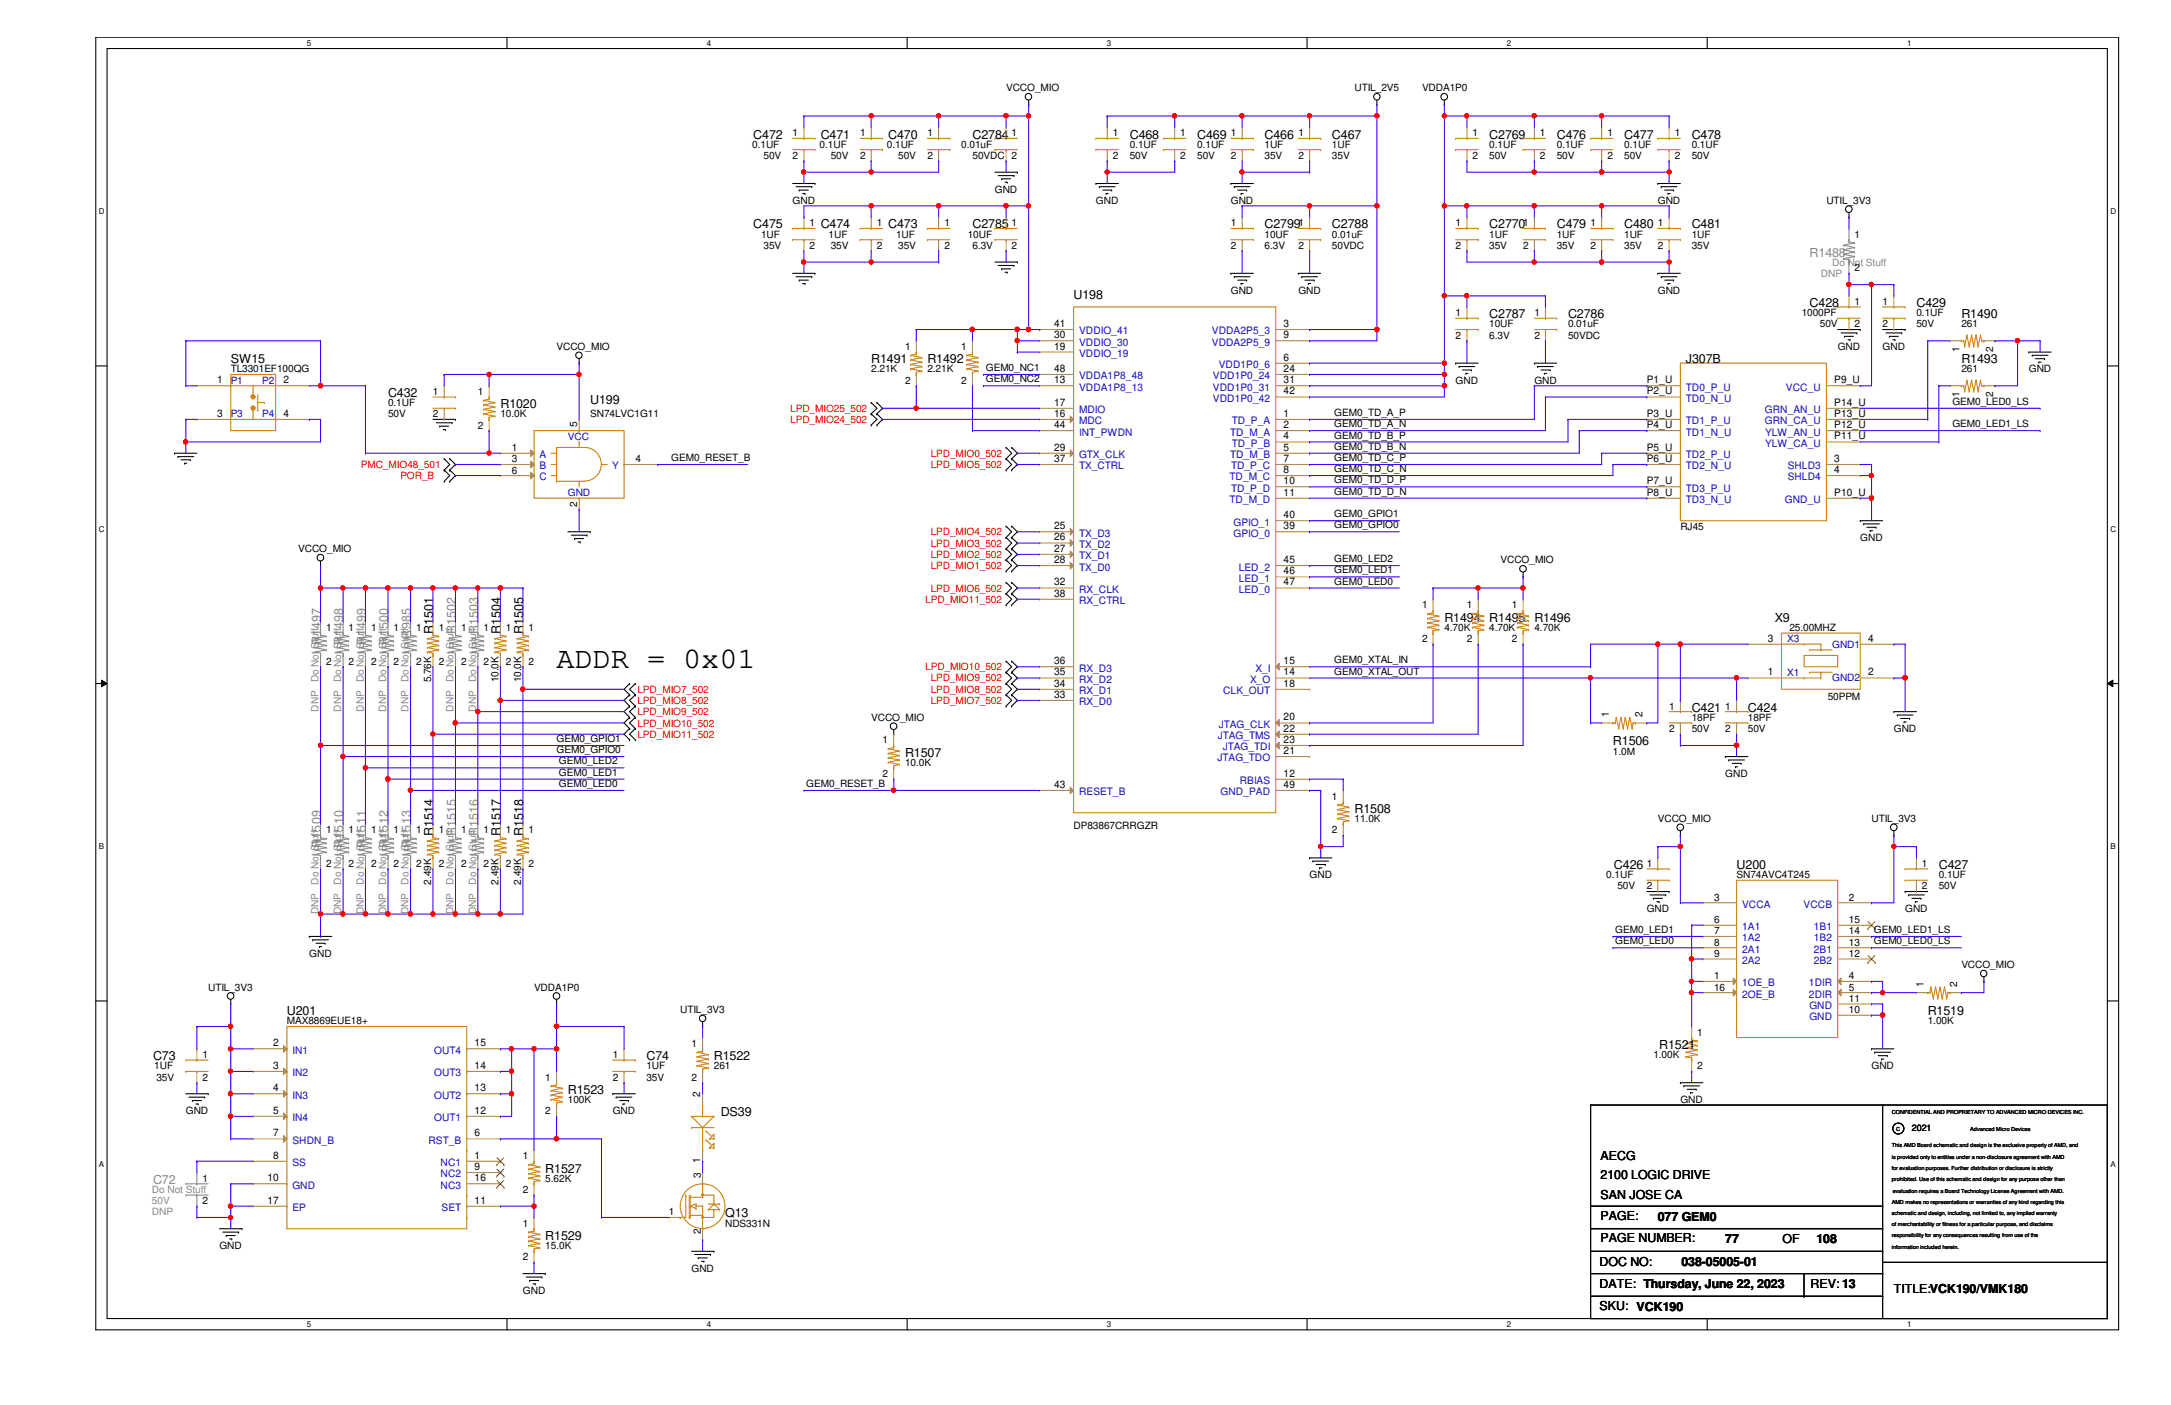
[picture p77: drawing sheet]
<svg xmlns="http://www.w3.org/2000/svg" width="432mm" height="279mm" viewBox="0 0 432 279" stroke-linecap="round" stroke-linejoin="round" font-family="sans-serif">
<defs><g id="words">
<text font-size="6" x="110.7" y="132.9">ADDR = 0x01</text>
<g font-size="2.5">
<text x="149.8" y="27.6">C472</text>
<text x="163.2" y="27.6">C471</text>
<text x="176.7" y="27.6">C470</text>
<text x="193.4" y="27.6">C2784</text>
<text x="224.7" y="27.6">C468</text>
<text x="238.1" y="27.6">C469</text>
<text x="251.5" y="27.6">C466</text>
<text x="264.9" y="27.6">C467</text>
<text x="296.2" y="27.6">C2769</text>
<text x="309.6" y="27.6">C476</text>
<text x="323" y="27.6">C477</text>
<text x="336.5" y="27.6">C478</text>
<text x="149.8" y="45.4">C475</text>
<text x="163.2" y="45.4">C474</text>
<text x="176.7" y="45.4">C473</text>
<text x="193.4" y="45.4">C2785</text>
<text x="251.5" y="45.4">C2799</text>
<text x="264.9" y="45.4">C2788</text>
<text x="296.2" y="45.4">C2770</text>
<text x="309.6" y="45.4">C479</text>
<text x="323" y="45.4">C480</text>
<text x="336.5" y="45.4">C481</text>
<text x="213.5" y="59.5">U198</text>
<text x="296.2" y="63.3">C2787</text>
<text x="311.9" y="63.3">C2786</text>
<text x="359.9" y="61.1">C428</text>
<text x="381.2" y="61.1">C429</text>
<text x="390.1" y="63.3">R1490</text>
<text x="45.9" y="72.3">SW15</text>
<text x="173.3" y="72.3">R1491</text>
<text x="184.4" y="72.3">R1492</text>
<text x="335.3" y="72.3">J307B</text>
<text x="390.1" y="72.3">R1493</text>
<text x="77.2" y="79">C432</text>
<text x="99.5" y="81.2">R1020</text>
<text x="117.4" y="80.3">U199</text>
<text x="287.3" y="123.7">R1494 R1495</text>
<text x="305.2" y="123.7">R1496</text>
<text x="353" y="123.7">X9</text>
<text x="86.1" y="126.1" transform="rotate(-90 86.1 126.1)">R1501</text>
<text x="99.6" y="126.1" transform="rotate(-90 99.6 126.1)">R1504</text>
<text x="104.1" y="126.1" transform="rotate(-90 104.1 126.1)">R1505</text>
<text x="336.5" y="141.5">C421</text>
<text x="347.6" y="141.5">C424</text>
<text x="320.8" y="148.3">R1506</text>
<text x="180" y="150.5">R1507</text>
<text x="269.4" y="161.7">R1508</text>
<text x="86.1" y="166.3" transform="rotate(-90 86.1 166.3)">R1514</text>
<text x="99.6" y="166.3" transform="rotate(-90 99.6 166.3)">R1517</text>
<text x="104.1" y="166.3" transform="rotate(-90 104.1 166.3)">R1518</text>
<text x="321" y="172.8">C426</text>
<text x="345.4" y="172.8">U200</text>
<text x="385.6" y="172.8">C427</text>
<text x="57.1" y="201.9">U201</text>
<text x="383.4" y="201.9">R1519</text>
<text x="330" y="208.6">R1521</text>
<text x="30.4" y="210.8">C73</text>
<text x="128.6" y="210.8">C74</text>
<text x="142" y="210.8">R1522</text>
<text x="112.9" y="217.6">R1523</text>
<text x="143.3" y="222">DS39</text>
<text x="108.5" y="233.2">R1527</text>
<text x="318.3" y="230.7">AECG</text>
<text x="318.3" y="234.5">2100 LOGIC DRIVE</text>
<text x="318.3" y="238.3">SAN JOSE CA</text>
<text x="144.2" y="242.1">Q13</text>
<text x="318.3" y="242.6">PAGE:</text>
<text x="329.7" y="242.8">077 GEM0</text>
<text x="108.5" y="246.6">R1529</text>
<text x="318.1" y="251.7">DOC NO:</text>
<text x="318.3" y="247.1">PAGE NUMBER:</text>
<text x="334.4" y="251.7">038-05005-01</text>
<text x="343.2" y="247.3">77</text>
<text x="354.5" y="247.3">OF</text>
<text x="361.3" y="247.3">108</text>
<text x="318.1" y="256.2">DATE: Thursday, June 22, 2023</text>
<text x="360.1" y="256.2">REV: 13</text>
<text x="376.7" y="257.1">TITLE:VCK190/VMK180</text>
<text x="318.1" y="260.4">SKU: VCK190</text>
</g>
<g font-size="2.5" fill="#878787">
<text x="359.9" y="51">R1488</text>
<text x="63.8" y="128.4" transform="rotate(-90 63.8 128.4)">R1497</text>
<text x="68.3" y="128.4" transform="rotate(-90 68.3 128.4)">R1498</text>
<text x="72.8" y="128.4" transform="rotate(-90 72.8 128.4)">R1499</text>
<text x="77.2" y="128.4" transform="rotate(-90 77.2 128.4)">R1500</text>
<text x="81.7" y="127" transform="rotate(-90 81.7 127)">R985</text>
<text x="90.6" y="126.1" transform="rotate(-90 90.6 126.1)">R1502</text>
<text x="95.1" y="126.1" transform="rotate(-90 95.1 126.1)">R1503</text>
<text x="90.6" y="166.3" transform="rotate(-90 90.6 166.3)">R1515</text>
<text x="95.1" y="166.3" transform="rotate(-90 95.1 166.3)">R1516</text>
<text x="63.8" y="168.6" transform="rotate(-90 63.8 168.6)">R1509</text>
<text x="68.3" y="168.6" transform="rotate(-90 68.3 168.6)">R1510</text>
<text x="72.8" y="168.6" transform="rotate(-90 72.8 168.6)">R1511</text>
<text x="77.2" y="168.6" transform="rotate(-90 77.2 168.6)">R1512</text>
<text x="81.7" y="168.6" transform="rotate(-90 81.7 168.6)">R1513</text>
<text x="30.4" y="235.4">C72</text>
</g>
<g font-size="2">
<text x="200.1" y="18.2">VCCO_MIO</text>
<text x="269.4" y="18.2">UTIL_2V5</text>
<text x="282.8" y="18.2">VDDA1P0</text>
<text x="149.6" y="29.3">0.1UF</text>
<text x="157.6" y="27.1">1</text>
<text x="163" y="29.3">0.1UF</text>
<text x="171.1" y="27.1">1</text>
<text x="176.4" y="29.3">0.1UF</text>
<text x="184.4" y="27.1">1</text>
<text x="191.2" y="29.3">0.01uF</text>
<text x="201.2" y="27.1">1</text>
<text x="221.4" y="27.1">1</text>
<text x="224.7" y="29.3">0.1UF</text>
<text x="234.7" y="27.1">1</text>
<text x="238.1" y="29.3">0.1UF</text>
<text x="244.8" y="27.1">1</text>
<text x="251.5" y="29.3">1UF</text>
<text x="258.2" y="27.1">1</text>
<text x="264.9" y="29.3">1UF</text>
<text x="292.9" y="27.1">1</text>
<text x="296.2" y="29.3">0.1UF</text>
<text x="306.3" y="27.1">1</text>
<text x="309.6" y="29.3">0.1UF</text>
<text x="319.7" y="27.1">1</text>
<text x="323" y="29.3">0.1UF</text>
<text x="333.1" y="27.1">1</text>
<text x="336.5" y="29.3">0.1UF</text>
<text x="151.8" y="31.6">50V</text>
<text x="157.6" y="31.6">2</text>
<text x="165.2" y="31.6">50V</text>
<text x="171.1" y="31.6">2</text>
<text x="178.6" y="31.6">50V</text>
<text x="184.4" y="31.6">2</text>
<text x="193.4" y="31.6">50VDC</text>
<text x="201.2" y="31.6">2</text>
<text x="221.4" y="31.6">2</text>
<text x="224.7" y="31.6">50V</text>
<text x="234.7" y="31.6">2</text>
<text x="238.1" y="31.6">50V</text>
<text x="244.8" y="31.6">2</text>
<text x="251.5" y="31.6">35V</text>
<text x="258.2" y="31.6">2</text>
<text x="264.9" y="31.6">35V</text>
<text x="292.9" y="31.6">2</text>
<text x="296.2" y="31.6">50V</text>
<text x="306.3" y="31.6">2</text>
<text x="309.6" y="31.6">50V</text>
<text x="319.7" y="31.6">2</text>
<text x="323" y="31.6">50V</text>
<text x="333.1" y="31.6">2</text>
<text x="336.5" y="31.6">50V</text>
<text x="157.6" y="40.5">GND</text>
<text x="197.9" y="38.3">GND</text>
<text x="218" y="40.5">GND</text>
<text x="244.8" y="40.5">GND</text>
<text x="329.7" y="40.5">GND</text>
<text x="363.3" y="40.5">UTIL_3V3</text>
<text x="151.4" y="47.2">1UF</text>
<text x="161" y="45">1</text>
<text x="164.8" y="47.2">1UF</text>
<text x="174.4" y="45">1</text>
<text x="178.2" y="47.2">1UF</text>
<text x="187.8" y="45">1</text>
<text x="192.5" y="47.2">10UF</text>
<text x="201.2" y="45">1</text>
<text x="244.8" y="45">1</text>
<text x="251.5" y="47.2">10UF</text>
<text x="258.2" y="45">1</text>
<text x="264.9" y="47.2">0.01uF</text>
<text x="289.5" y="45">1</text>
<text x="296.2" y="47.2">1UF</text>
<text x="302.9" y="45">1</text>
<text x="309.6" y="47.2">1UF</text>
<text x="316.4" y="45">1</text>
<text x="323" y="47.2">1UF</text>
<text x="329.7" y="45">1</text>
<text x="336.5" y="47.2">1UF</text>
<text x="368.9" y="47.2">1</text>
<text x="151.8" y="49.5">35V</text>
<text x="161" y="49.5">2</text>
<text x="165.2" y="49.5">35V</text>
<text x="174.4" y="49.5">2</text>
<text x="178.6" y="49.5">35V</text>
<text x="187.8" y="49.5">2</text>
<text x="193.4" y="49.5">6.3V</text>
<text x="201.2" y="49.5">2</text>
<text x="244.8" y="49.5">2</text>
<text x="251.5" y="49.5">6.3V</text>
<text x="258.2" y="49.5">2</text>
<text x="264.9" y="49.5">50VDC</text>
<text x="289.5" y="49.5">2</text>
<text x="296.2" y="49.5">35V</text>
<text x="302.9" y="49.5">2</text>
<text x="309.6" y="49.5">35V</text>
<text x="316.4" y="49.5">2</text>
<text x="323" y="49.5">35V</text>
<text x="329.7" y="49.5">2</text>
<text x="336.5" y="49.5">35V</text>
<text x="368.9" y="53.9">2</text>
<text x="244.8" y="58.4">GND</text>
<text x="258.2" y="58.4">GND</text>
<text x="329.7" y="58.4">GND</text>
<text x="209.7" y="65">41</text>
<text x="255.3" y="65">3</text>
<text x="289.5" y="62.9">1</text>
<text x="296.2" y="65.1">10UF</text>
<text x="305.2" y="62.9">1</text>
<text x="311.9" y="65.1">0.01uF</text>
<text x="358.4" y="62.9">1000PF</text>
<text x="361.9" y="65.1">50V</text>
<text x="368.9" y="60.7">1</text>
<text x="368.9" y="65.1">2</text>
<text x="374.4" y="60.7">1</text>
<text x="374.4" y="65.1">2</text>
<text x="381.2" y="62.9">0.1UF</text>
<text x="381.2" y="65.1">50V</text>
<text x="390.1" y="65.1">261</text>
<text x="110.7" y="69.6">VCCO_MIO</text>
<text x="180" y="69.6">1</text>
<text x="191.2" y="69.6">1</text>
<text x="209.7" y="67.3">30</text>
<text x="209.7" y="69.5">19</text>
<text x="255.3" y="67.3">9</text>
<text x="255.3" y="71.7">6</text>
<text x="289.5" y="67.4">2</text>
<text x="296.2" y="67.4">6.3V</text>
<text x="305.2" y="67.4">2</text>
<text x="311.9" y="67.4">50VDC</text>
<text x="365.5" y="69.6">GND</text>
<text x="374.4" y="69.6">GND</text>
<text x="389.7" y="70" transform="rotate(-90 389.7 70)">1</text>
<text x="396.5" y="70" transform="rotate(-90 396.5 70)">2</text>
<text x="43.2" y="76.2">1</text>
<text x="45.9" y="74">TL3301EF100QG</text>
<text x="56.4" y="76.2">2</text>
<text x="173.3" y="74">2.21K</text>
<text x="180" y="76.3">2</text>
<text x="184.4" y="74">2.21K</text>
<text x="191.2" y="76.3">2</text>
<text x="196.1" y="73.8">GEM0_NC1</text>
<text x="196.1" y="76">GEM0_NC2</text>
<text x="209.7" y="74">48</text>
<text x="209.7" y="76.2">13</text>
<text x="255.3" y="74">24</text>
<text x="255.3" y="76.2">31</text>
<text x="289.5" y="76.3">GND</text>
<text x="305.2" y="76.3">GND</text>
<text x="327.5" y="76.2">P1_U</text>
<text x="364.8" y="76.2">P9_U</text>
<text x="390.1" y="74">261</text>
<text x="403.5" y="74">GND</text>
<text x="43.2" y="82.9">3</text>
<text x="56.4" y="82.9">4</text>
<text x="77.2" y="80.8">0.1UF</text>
<text x="77.2" y="83">50V</text>
<text x="86.1" y="78.5">1</text>
<text x="86.1" y="83">2</text>
<text x="95" y="78.5">1</text>
<text x="99.5" y="83">10.0K</text>
<text x="117.4" y="83">SN74LVC1G11</text>
<text x="209.7" y="80.7">17</text>
<text x="209.7" y="82.9">16</text>
<text x="255.3" y="78.4">42</text>
<text x="255.3" y="82.9">1</text>
<text x="265.4" y="82.7">GEM0_TD_A_P</text>
<text x="327.5" y="78.4">P2_U</text>
<text x="327.5" y="82.9">P3_U</text>
<text x="364.8" y="80.7">P14_U</text>
<text x="364.8" y="82.9">P13_U</text>
<text x="388.3" y="80.5">GEM0_LED0_LS</text>
<text x="389.7" y="79" transform="rotate(-90 389.7 79)">1</text>
<text x="396.5" y="79" transform="rotate(-90 396.5 79)">2</text>
<text x="95" y="85.2">2</text>
<text x="101.8" y="89.7">1</text>
<text x="114.8" y="85" transform="rotate(-90 114.8 85)">5</text>
<text x="209.7" y="85.1">44</text>
<text x="209.7" y="89.6">29</text>
<text x="255.3" y="85.1">2</text>
<text x="255.3" y="87.4">4</text>
<text x="255.3" y="89.6">5</text>
<text x="265.4" y="85">GEM0_TD_A_N</text>
<text x="265.4" y="87.2">GEM0_TD_B_P</text>
<text x="265.4" y="89.4">GEM0_TD_B_N</text>
<text x="327.5" y="85.1">P4_U</text>
<text x="327.5" y="89.6">P5_U</text>
<text x="364.8" y="85.1">P12_U</text>
<text x="364.8" y="87.4">P11_U</text>
<text x="388.3" y="85">GEM0_LED1_LS</text>
<text x="101.8" y="91.9">3</text>
<text x="101.8" y="94.2">6</text>
<text x="126.4" y="91.9">4</text>
<text x="133.5" y="91.7">GEM0_RESET_B</text>
<text x="209.7" y="91.9">37</text>
<text x="255.3" y="91.9">7</text>
<text x="255.3" y="94.1">8</text>
<text x="265.4" y="91.7">GEM0_TD_C_P</text>
<text x="265.4" y="93.9">GEM0_TD_C_N</text>
<text x="327.5" y="91.9">P6_U</text>
<text x="364.8" y="91.9">3</text>
<text x="364.8" y="94.1">4</text>
<text x="114.8" y="100.8" transform="rotate(-90 114.8 100.8)">2</text>
<text x="255.3" y="96.3">10</text>
<text x="255.3" y="98.6">11</text>
<text x="265.4" y="96.1">GEM0_TD_D_P</text>
<text x="265.4" y="98.4">GEM0_TD_D_N</text>
<text x="327.5" y="96.3">P7_U</text>
<text x="327.5" y="98.6">P8_U</text>
<text x="364.8" y="98.6">P10_U</text>
<text x="209.7" y="107.5">26</text>
<text x="209.7" y="105.2">25</text>
<text x="255.3" y="103">40</text>
<text x="255.3" y="105.2">39</text>
<text x="265.4" y="102.9">GEM0_GPIO1</text>
<text x="265.4" y="105.1">GEM0_GPIO0</text>
<text x="334.2" y="105.4">RJ45</text>
<text x="370" y="107.6">GND</text>
<text x="59.3" y="109.8">VCCO_MIO</text>
<text x="209.7" y="109.7">27</text>
<text x="209.7" y="112">28</text>
<text x="255.3" y="112">45</text>
<text x="265.4" y="111.8">GEM0_LED2</text>
<text x="298.4" y="112.1">VCCO_MIO</text>
<text x="209.7" y="116.4">32</text>
<text x="209.7" y="118.7">38</text>
<text x="255.3" y="114.2">46</text>
<text x="255.3" y="116.4">47</text>
<text x="265.4" y="114">GEM0_LED1</text>
<text x="265.4" y="116.2">GEM0_LED0</text>
<text x="64.9" y="125.5">1</text>
<text x="69.3" y="125.5">1</text>
<text x="73.8" y="125.5">1</text>
<text x="78.3" y="125.5">1</text>
<text x="82.8" y="125.5">1</text>
<text x="87.2" y="125.5">1</text>
<text x="91.7" y="125.5">1</text>
<text x="96.2" y="125.5">1</text>
<text x="100.6" y="125.5">1</text>
<text x="105.1" y="125.5">1</text>
<text x="282.8" y="121">1</text>
<text x="287.3" y="125.5">4.70K</text>
<text x="291.8" y="121">1</text>
<text x="296.2" y="125.5">4.70K</text>
<text x="300.7" y="121">1</text>
<text x="305.2" y="125.5">4.70K</text>
<text x="355.9" y="125.5">25.00MHZ</text>
<text x="265.4" y="131.9">GEM0_XTAL_IN</text>
<text x="282.8" y="127.7">2</text>
<text x="291.8" y="127.7">2</text>
<text x="300.7" y="127.7">2</text>
<text x="351.6" y="127.6">3</text>
<text x="371.6" y="127.6">4</text>
<text x="64.9" y="132.2">2</text>
<text x="69.3" y="132.2">2</text>
<text x="73.8" y="132.2">2</text>
<text x="78.3" y="132.2">2</text>
<text x="82.8" y="132.2">2</text>
<text x="85.7" y="135.7" transform="rotate(-90 85.7 135.7)">5.76K</text>
<text x="87.2" y="132.2">2</text>
<text x="91.7" y="132.2">2</text>
<text x="96.2" y="132.2">2</text>
<text x="99.1" y="135.7" transform="rotate(-90 99.1 135.7)">10.0K</text>
<text x="100.6" y="132.2">2</text>
<text x="103.6" y="135.7" transform="rotate(-90 103.6 135.7)">10.0K</text>
<text x="105.1" y="132.2">2</text>
<text x="209.7" y="132.1">36</text>
<text x="209.7" y="134.3">35</text>
<text x="209.7" y="136.6">34</text>
<text x="255.3" y="132.1">15</text>
<text x="255.3" y="134.3">14</text>
<text x="255.3" y="136.6">18</text>
<text x="265.4" y="134.2">GEM0_XTAL_OUT</text>
<text x="351.6" y="134.3">1</text>
<text x="371.6" y="134.3">2</text>
<text x="173.3" y="143.3">VCCO_MIO</text>
<text x="209.7" y="138.8">33</text>
<text x="255.3" y="143.3">20</text>
<text x="320" y="142.7" transform="rotate(-90 320 142.7)">1</text>
<text x="326.7" y="142.7" transform="rotate(-90 326.7 142.7)">2</text>
<text x="332" y="141.1">1</text>
<text x="336.5" y="143.3">18PF</text>
<text x="343.2" y="141.1">1</text>
<text x="347.6" y="143.3">18PF</text>
<text x="363.5" y="139.1">50PPM</text>
<text x="110.7" y="147.6">GEM0_GPIO1</text>
<text x="110.7" y="149.8">GEM0_GPIO0</text>
<text x="175.5" y="147.8">1</text>
<text x="255.3" y="145.5">22</text>
<text x="255.3" y="147.7">23</text>
<text x="255.3" y="149.9">21</text>
<text x="332" y="145.6">2</text>
<text x="336.5" y="145.6">50V</text>
<text x="343.2" y="145.6">2</text>
<text x="347.6" y="145.6">50V</text>
<text x="376.7" y="145.6">GND</text>
<text x="111.2" y="152">GEM0_LED2</text>
<text x="111.2" y="154.3">GEM0_LED1</text>
<text x="175.5" y="154.5">2</text>
<text x="180" y="152.3">10.0K</text>
<text x="255.3" y="154.4">12</text>
<text x="320.8" y="150.1">1.0M</text>
<text x="343.2" y="154.5">GND</text>
<text x="111.2" y="156.5">GEM0_LED0</text>
<text x="160.4" y="156.5">GEM0_RESET_B</text>
<text x="209.7" y="156.7">43</text>
<text x="255.3" y="156.7">49</text>
<text x="264.9" y="159">1</text>
<text x="64.9" y="165.7">1</text>
<text x="69.3" y="165.7">1</text>
<text x="73.8" y="165.7">1</text>
<text x="78.3" y="165.7">1</text>
<text x="82.8" y="165.7">1</text>
<text x="87.2" y="165.7">1</text>
<text x="91.7" y="165.7">1</text>
<text x="96.2" y="165.7">1</text>
<text x="100.6" y="165.7">1</text>
<text x="105.1" y="165.7">1</text>
<text x="213.5" y="164.8">DP83867CRRGZR</text>
<text x="264.9" y="165.7">2</text>
<text x="269.4" y="163.4">11.0K</text>
<text x="329.7" y="163.4">VCCO_MIO</text>
<text x="372.2" y="163.4">UTIL_3V3</text>
<text x="64.9" y="172.4">2</text>
<text x="69.3" y="172.4">2</text>
<text x="73.8" y="172.4">2</text>
<text x="78.3" y="172.4">2</text>
<text x="82.8" y="172.4">2</text>
<text x="87.2" y="172.4">2</text>
<text x="91.7" y="172.4">2</text>
<text x="96.2" y="172.4">2</text>
<text x="100.6" y="172.4">2</text>
<text x="105.1" y="172.4">2</text>
<text x="327.5" y="172.4">1</text>
<text x="382.3" y="172.4">1</text>
<text x="85.7" y="175.9" transform="rotate(-90 85.7 175.9)">2.49K</text>
<text x="99.1" y="175.9" transform="rotate(-90 99.1 175.9)">2.49K</text>
<text x="103.6" y="175.9" transform="rotate(-90 103.6 175.9)">2.49K</text>
<text x="260.5" y="174.6">GND</text>
<text x="319.5" y="174.6">0.1UF</text>
<text x="321.7" y="176.9">50V</text>
<text x="327.5" y="176.9">2</text>
<text x="340.9" y="179.1">3</text>
<text x="345.4" y="174.6">SN74AVC4T245</text>
<text x="367.7" y="179.1">2</text>
<text x="382.3" y="176.9">2</text>
<text x="385.6" y="174.6">0.1UF</text>
<text x="385.6" y="176.9">50V</text>
<text x="321.3" y="185.5">GEM0_LED1</text>
<text x="327.5" y="181.4">GND</text>
<text x="340.9" y="183.6">6</text>
<text x="340.9" y="185.8">7</text>
<text x="367.7" y="183.6">15</text>
<text x="367.7" y="185.8">14</text>
<text x="372.7" y="185.5">GEM0_LED1_LS</text>
<text x="378.9" y="181.4">GND</text>
<text x="61.5" y="190.3">GND</text>
<text x="321.3" y="187.8">GEM0_LED0</text>
<text x="340.9" y="188">8</text>
<text x="340.9" y="190.3">9</text>
<text x="367.7" y="188">13</text>
<text x="367.7" y="190.3">12</text>
<text x="372.7" y="187.8">GEM0_LED0_LS</text>
<text x="41.4" y="197">UTIL_3V3</text>
<text x="106.2" y="197">VDDA1P0</text>
<text x="340.9" y="194.8">1</text>
<text x="340.9" y="197">16</text>
<text x="367.7" y="194.8">4</text>
<text x="367.7" y="197">5</text>
<text x="382.6" y="196.3" transform="rotate(-90 382.6 196.3)">1</text>
<text x="389.3" y="196.3" transform="rotate(-90 389.3 196.3)">2</text>
<text x="390.1" y="192.5">VCCO_MIO</text>
<text x="57.1" y="203.7">MAX8869EUE18+</text>
<text x="135.3" y="201.5">UTIL_3V3</text>
<text x="367.7" y="199.2">11</text>
<text x="367.7" y="201.5">10</text>
<text x="383.4" y="203.7">1.00K</text>
<text x="54.4" y="208.1">2</text>
<text x="94.4" y="208.1">15</text>
<text x="137.5" y="208.2">1</text>
<text x="337.6" y="206">1</text>
<text x="30.7" y="212.6">1UF</text>
<text x="31.1" y="214.9">35V</text>
<text x="40.3" y="210.4">1</text>
<text x="40.3" y="214.9">2</text>
<text x="54.4" y="212.6">3</text>
<text x="94.4" y="212.6">14</text>
<text x="108.5" y="214.9">1</text>
<text x="121.9" y="210.4">1</text>
<text x="121.9" y="214.9">2</text>
<text x="128.6" y="212.6">1UF</text>
<text x="128.6" y="214.9">35V</text>
<text x="137.5" y="214.9">2</text>
<text x="142" y="212.6">261</text>
<text x="328.8" y="210.4">1.00K</text>
<text x="337.6" y="212.6">2</text>
<text x="372.2" y="212.6">GND</text>
<text x="37" y="221.6">GND</text>
<text x="54.4" y="217">4</text>
<text x="54.4" y="221.5">5</text>
<text x="94.4" y="221.5">12</text>
<text x="94.4" y="217">13</text>
<text x="108.5" y="221.6">2</text>
<text x="112.9" y="219.3">100K</text>
<text x="121.9" y="221.6">GND</text>
<text x="139.2" y="218.2" transform="rotate(-90 139.2 218.2)">2</text>
<text x="334.2" y="219.3">GND</text>
<text x="54.4" y="226">7</text>
<text x="94.4" y="226">6</text>
<text x="54.4" y="230.4">8</text>
<text x="94.4" y="230.4">1</text>
<text x="94.4" y="232.7">9</text>
<text x="104" y="230.5">1</text>
<text x="139.2" y="231.4" transform="rotate(-90 139.2 231.4)">1</text>
<text x="40.3" y="235">1</text>
<text x="40.3" y="239.5">2</text>
<text x="53.2" y="234.9">10</text>
<text x="53.2" y="239.4">17</text>
<text x="94.4" y="239.4">11</text>
<text x="94.4" y="234.9">16</text>
<text x="104" y="237.2">2</text>
<text x="108.5" y="235">5.62K</text>
<text x="139.4" y="234.3" transform="rotate(-90 139.4 234.3)">3</text>
<text x="104" y="243.9">1</text>
<text x="133.1" y="241.7">1</text>
<text x="139.4" y="245.4" transform="rotate(-90 139.4 245.4)">2</text>
<text x="144.2" y="243.9">NDS331N</text>
<text x="43.6" y="248.4">GND</text>
<text x="104" y="250.7">2</text>
<text x="108.5" y="248.4">15.0K</text>
<text x="104" y="257.3">GND</text>
<text x="137.5" y="252.9">GND</text>
</g>
<g font-size="2" fill="#878787">
<text x="364.4" y="52.8">Do Not Stuff</text>
<text x="362.2" y="55.1">DNP</text>
<text x="63.4" y="135.7" transform="rotate(-90 63.4 135.7)">Do Not Stuff</text>
<text x="67.9" y="135.7" transform="rotate(-90 67.9 135.7)">Do Not Stuff</text>
<text x="72.3" y="135.7" transform="rotate(-90 72.3 135.7)">Do Not Stuff</text>
<text x="76.8" y="135.7" transform="rotate(-90 76.8 135.7)">Do Not Stuff</text>
<text x="81.3" y="135.7" transform="rotate(-90 81.3 135.7)">Do Not Stuff</text>
<text x="90.2" y="135.7" transform="rotate(-90 90.2 135.7)">Do Not Stuff</text>
<text x="94.7" y="135.7" transform="rotate(-90 94.7 135.7)">Do Not Stuff</text>
<text x="63.4" y="141.5" transform="rotate(-90 63.4 141.5)">DNP</text>
<text x="67.9" y="141.5" transform="rotate(-90 67.9 141.5)">DNP</text>
<text x="72.3" y="141.5" transform="rotate(-90 72.3 141.5)">DNP</text>
<text x="76.8" y="141.5" transform="rotate(-90 76.8 141.5)">DNP</text>
<text x="81.3" y="141.5" transform="rotate(-90 81.3 141.5)">DNP</text>
<text x="90.2" y="141.5" transform="rotate(-90 90.2 141.5)">DNP</text>
<text x="94.7" y="141.5" transform="rotate(-90 94.7 141.5)">DNP</text>
<text x="63.4" y="175.9" transform="rotate(-90 63.4 175.9)">Do Not Stuff</text>
<text x="67.9" y="175.9" transform="rotate(-90 67.9 175.9)">Do Not Stuff</text>
<text x="72.3" y="175.9" transform="rotate(-90 72.3 175.9)">Do Not Stuff</text>
<text x="76.8" y="175.9" transform="rotate(-90 76.8 175.9)">Do Not Stuff</text>
<text x="81.3" y="175.9" transform="rotate(-90 81.3 175.9)">Do Not Stuff</text>
<text x="90.2" y="175.9" transform="rotate(-90 90.2 175.9)">Do Not Stuff</text>
<text x="94.7" y="175.9" transform="rotate(-90 94.7 175.9)">Do Not Stuff</text>
<text x="63.4" y="181.8" transform="rotate(-90 63.4 181.8)">DNP</text>
<text x="67.9" y="181.8" transform="rotate(-90 67.9 181.8)">DNP</text>
<text x="72.3" y="181.8" transform="rotate(-90 72.3 181.8)">DNP</text>
<text x="76.8" y="181.8" transform="rotate(-90 76.8 181.8)">DNP</text>
<text x="81.3" y="181.8" transform="rotate(-90 81.3 181.8)">DNP</text>
<text x="90.2" y="181.8" transform="rotate(-90 90.2 181.8)">DNP</text>
<text x="94.7" y="181.8" transform="rotate(-90 94.7 181.8)">DNP</text>
<text x="30.2" y="237.2">Do Not Stuff</text>
<text x="30.2" y="239.5">50V</text>
<text x="30.2" y="241.7">DNP</text>
</g>
<g font-size="2" fill="#00c">
<text x="214.6" y="66.5">VDDIO_41</text>
<text x="214.6" y="68.7">VDDIO_30</text>
<text x="214.6" y="71">VDDIO_19</text>
<text x="241" y="66.5">VDDA2P5_3</text>
<text x="241" y="68.7">VDDA2P5_9</text>
<text x="45.9" y="76.3">P1</text>
<text x="52.2" y="76.3">P2</text>
<text x="214.6" y="75.4">VDDA1P8_48</text>
<text x="214.6" y="77.7">VDDA1P8_13</text>
<text x="241.3" y="75.4">VDD1P0_24</text>
<text x="241.3" y="77.7">VDD1P0_31</text>
<text x="242.4" y="73.2">VDD1P0_6</text>
<text x="335.3" y="77.7">TD0_P_U</text>
<text x="355.2" y="77.7">VCC_U</text>
<text x="45.9" y="83">P3</text>
<text x="52.2" y="83">P4</text>
<text x="214.6" y="82.2">MDIO</text>
<text x="241.3" y="79.9">VDD1P0_42</text>
<text x="335.3" y="79.9">TD0_N_U</text>
<text x="351" y="82.2">GRN_AN_U</text>
<text x="112.9" y="87.5">VCC</text>
<text x="214.6" y="84.4">MDC</text>
<text x="214.6" y="86.6">INT_PWDN</text>
<text x="244.7" y="86.6">TD_M_A</text>
<text x="245" y="84.4">TD_P_A</text>
<text x="245" y="88.9">TD_P_B</text>
<text x="335.3" y="84.4">TD1_P_U</text>
<text x="335.3" y="86.6">TD1_N_U</text>
<text x="351" y="84.4">GRN_CA_U</text>
<text x="351.1" y="86.6">YLW_AN_U</text>
<text x="351.1" y="88.9">YLW_CA_U</text>
<text x="107.3" y="91.1">A</text>
<text x="107.3" y="93.3">B</text>
<text x="107.3" y="95.5">C</text>
<text x="121.8" y="93.3">Y</text>
<text x="214.6" y="91.1">GTX_CLK</text>
<text x="214.6" y="93.3">TX_CTRL</text>
<text x="244.6" y="95.5">TD_M_C</text>
<text x="244.7" y="91.1">TD_M_B</text>
<text x="244.9" y="93.3">TD_P_C</text>
<text x="335.3" y="91.1">TD2_P_U</text>
<text x="335.3" y="93.3">TD2_N_U</text>
<text x="355.6" y="93.3">SHLD3</text>
<text x="355.6" y="95.5">SHLD4</text>
<text x="112.9" y="98.6">GND</text>
<text x="244.6" y="100">TD_M_D</text>
<text x="244.9" y="97.8">TD_P_D</text>
<text x="335.3" y="97.8">TD3_P_U</text>
<text x="335.3" y="100">TD3_N_U</text>
<text x="355" y="100">GND_U</text>
<text x="214.6" y="106.7">TX_D3</text>
<text x="245.4" y="104.5">GPIO_1</text>
<text x="245.4" y="106.7">GPIO_0</text>
<text x="214.6" y="109">TX_D2</text>
<text x="214.6" y="111.2">TX_D1</text>
<text x="214.6" y="113.5">TX_D0</text>
<text x="246.4" y="113.5">LED_2</text>
<text x="214.6" y="117.9">RX_CLK</text>
<text x="246.4" y="115.7">LED_1</text>
<text x="246.4" y="117.9">LED_0</text>
<text x="214.6" y="120.1">RX_CTRL</text>
<text x="355.5" y="127.7">X3</text>
<text x="364.4" y="128.8">GND1</text>
<text x="214.6" y="133.6">RX_D3</text>
<text x="214.6" y="135.8">RX_D2</text>
<text x="248.6" y="135.8">X_O</text>
<text x="249.7" y="133.6">X_I</text>
<text x="355.5" y="134.4">X1</text>
<text x="364.4" y="135.5">GND2</text>
<text x="214.6" y="138">RX_D1</text>
<text x="214.6" y="140.2">RX_D0</text>
<text x="243.3" y="138">CLK_OUT</text>
<text x="242.2" y="147">JTAG_TMS</text>
<text x="242.4" y="144.7">JTAG_CLK</text>
<text x="243.2" y="149.2">JTAG_TDI</text>
<text x="242.1" y="151.4">JTAG_TDO</text>
<text x="246.6" y="155.9">RBIAS</text>
<text x="214.6" y="158.2">RESET_B</text>
<text x="242.8" y="158.2">GND_PAD</text>
<text x="346.5" y="185">1A1</text>
<text x="346.5" y="180.5">VCCA</text>
<text x="358.7" y="180.5">VCCB</text>
<text x="360.8" y="185">1B1</text>
<text x="346.5" y="187.2">1A2</text>
<text x="346.5" y="189.4">2A1</text>
<text x="346.5" y="191.7">2A2</text>
<text x="360.8" y="187.2">1B2</text>
<text x="360.8" y="189.4">2B1</text>
<text x="360.8" y="191.7">2B2</text>
<text x="346.5" y="196.1">1OE_B</text>
<text x="359.8" y="196.1">1DIR</text>
<text x="346.5" y="198.4">2OE_B</text>
<text x="359.8" y="198.4">2DIR</text>
<text x="359.9" y="200.6">GND</text>
<text x="359.9" y="202.9">GND</text>
<text x="58.2" y="209.5">IN1</text>
<text x="86.4" y="209.5">OUT4</text>
<text x="58.2" y="214">IN2</text>
<text x="86.4" y="214">OUT3</text>
<text x="58.2" y="218.5">IN3</text>
<text x="86.4" y="218.5">OUT2</text>
<text x="58.2" y="223">IN4</text>
<text x="58.2" y="227.5">SHDN_B</text>
<text x="85.2" y="227.5">RST_B</text>
<text x="86.4" y="223">OUT1</text>
<text x="58.2" y="231.9">SS</text>
<text x="87.6" y="231.9">NC1</text>
<text x="58.2" y="236.4">GND</text>
<text x="87.6" y="234.1">NC2</text>
<text x="87.6" y="236.4">NC3</text>
<text x="58.2" y="240.8">EP</text>
<text x="87.8" y="240.8">SET</text>
</g>
<g font-size="2" fill="#f00">
<text x="157.2" y="81.9">LPD_MIO25_502</text>
<text x="157.2" y="84.1">LPD_MIO24_502</text>
<text x="71.8" y="93">PMC_MIO48_501</text>
<text x="79.6" y="95.3">POR_B</text>
<text x="185.1" y="90.8">LPD_MIO0_502</text>
<text x="185.1" y="93">LPD_MIO5_502</text>
<text x="185.1" y="106.5">LPD_MIO4_502</text>
<text x="185.1" y="108.7">LPD_MIO3_502</text>
<text x="185.1" y="111">LPD_MIO2_502</text>
<text x="185.1" y="113.2">LPD_MIO1_502</text>
<text x="184" y="119.9">LPD_MIO11_502</text>
<text x="185.1" y="117.6">LPD_MIO6_502</text>
<text x="126.8" y="137.8">LPD_MIO7_502</text>
<text x="184" y="133.3">LPD_MIO10_502</text>
<text x="185.1" y="135.5">LPD_MIO9_502</text>
<text x="185.1" y="137.8">LPD_MIO8_502</text>
<text x="126.8" y="140">LPD_MIO8_502</text>
<text x="126.8" y="142.2">LPD_MIO9_502</text>
<text x="185.1" y="140">LPD_MIO7_502</text>
<text x="126.8" y="144.5">LPD_MIO10_502</text>
<text x="126.8" y="146.7">LPD_MIO11_502</text>
</g>
<text font-size="1.8" x="380.3" y="225">2021</text>
<g font-size="1.6">
<text x="61" y="9.1">5</text>
<text x="140.6" y="9.1">4</text>
<text x="220.2" y="9.1">3</text>
<text x="299.7" y="9.1">2</text>
<text x="379.3" y="9.1">1</text>
<text x="19.6" y="42.6">D</text>
<text x="419.7" y="42.6">D</text>
<text x="19.6" y="105.7">C</text>
<text x="419.7" y="105.7">C</text>
<text x="19.6" y="168.9">B</text>
<text x="419.7" y="168.9">B</text>
<text x="19.6" y="232">A</text>
<text x="419.7" y="232">A</text>
<text x="61" y="263.9">5</text>
<text x="140.6" y="263.9">4</text>
<text x="220.2" y="263.9">3</text>
<text x="299.7" y="263.9">2</text>
<text x="379.3" y="263.9">1</text>
</g>
<g font-size="1.1">
<text x="376.3" y="221.5">CONFIDENTIAL AND PROPRIETARY TO ADVANCED MICRO DEVICES INC.</text>
<text x="377.1" y="224.8">C</text>
<text x="391.9" y="224.8">Advanced Micro Devices</text>
<text x="376.3" y="232.7">for evaluation purposes. Further distribution or disclosure is strictly</text>
<text x="376.3" y="230.4">is provided only to entities under a non-disclosure agreement with AMD</text>
<text x="376.3" y="228.2">This AMD Board schematic and design is the exclusive property of AMD, and</text>
<text x="376.3" y="234.9">prohibited. Use of this schematic and design for any purpose other than</text>
<text x="376.3" y="239.4">AMD makes no representations or warranties of any kind regarding this</text>
<text x="376.5" y="237.2">evaluation requires a Board Technology License Agreement with AMD.</text>
<text x="376.3" y="241.6">schematic and design, including, not limited to, any implied warranty</text>
<text x="376.3" y="243.8">of merchantability or fitness for a particular purpose, and disclaims</text>
<text x="376.3" y="246.1">responsibility for any consequences resulting from use of the</text>
<text x="376.3" y="248.3">information included herein.</text>
</g>
</g></defs>
<path d="M19.1 7.4h402.3v257.1h-402.3zM21.3 9.7h397.8v252.5h-397.8z" fill="none" stroke="#000" stroke-width=".21"/>
<g fill="#fff">
<path d="M61 7.7h.9v1.7h-.9z"/>
<path d="M61 262.5h.9v1.7h-.9z"/>
</g>
<path d="M100.8 7.4v2.3M100.8 262.2v2.3" fill="none" stroke="#000" stroke-width=".21"/>
<g fill="#fff">
<path d="M140.6 7.7h.9v1.7h-.9z"/>
<path d="M140.6 262.5h.9v1.7h-.9z"/>
</g>
<path d="M180.4 7.4v2.3M180.4 262.2v2.3" fill="none" stroke="#000" stroke-width=".21"/>
<g fill="#fff">
<path d="M220.2 7.7h.9v1.7h-.9z"/>
<path d="M220.2 262.5h.9v1.7h-.9z"/>
</g>
<path d="M260 7.4v2.3M260 262.2v2.3" fill="none" stroke="#000" stroke-width=".21"/>
<g fill="#fff">
<path d="M299.7 7.7h.9v1.7h-.9z"/>
<path d="M299.7 262.5h.9v1.7h-.9z"/>
</g>
<path d="M339.6 7.4v2.3M339.6 262.2v2.3" fill="none" stroke="#000" stroke-width=".21"/>
<g fill="#fff">
<path d="M379.3 7.7h.9v1.7h-.9z"/>
<path d="M379.3 262.5h.9v1.7h-.9z"/>
<path d="M19.6 41.2h1.2v1.8h-1.2z"/>
<path d="M419.7 41.2h1.2v1.8h-1.2z"/>
<path d="M19.6 104.3h1.2v1.8h-1.2z"/>
<path d="M419.7 104.3h1.2v1.8h-1.2z"/>
</g>
<path d="M19.1 72.8h2.2M419.1 72.8h2.3" fill="none" stroke="#000" stroke-width=".21"/>
<g fill="#fff">
<path d="M19.6 167.5h1.1v1.7h-1.1z"/>
<path d="M419.7 167.5h1.1v1.7h-1.1z"/>
</g>
<path d="M19.1 135.9h2.2M419.1 135.9h2.3" fill="none" stroke="#000" stroke-width=".21"/>
<path d="M20.2 135.3l1.1 .6-1.1 .7zM419.1 135.9l1.1-.6v1.3z" fill="#000"/>
<path d="M20.2 135.3l1.1 .6-1.1 .7zM419.1 135.9l1.1-.6v1.3z" fill="none" stroke="#000" stroke-width=".2"/>
<g fill="#fff">
<path d="M19.6 230.6h1.1v1.8h-1.1z"/>
<path d="M419.7 230.6h1.1v1.8h-1.1z"/>
</g>
<g fill="none" stroke="#000" stroke-width=".21">
<path d="M204.6 19.9v.9M273.9 19.9v.9M287.3 19.9v.9M157.6 36.5h4.5M158.3 37.1h3.2M159 37.8h.1M159 37.8h1.8M159.6 38.5h.5M160.1 38.5h.1M161.5 37.1h.1M162.1 36.5h.1M197.9 34.2h4.5"/>
<path d="M198.5 34.9h3.2M199.2 35.6h.1M199.2 35.6h1.8M199.9 36.2h.4M200.3 36.2h.1M201.7 34.9h.1M202.4 34.2h.1M204.6 20.8h.1M218 36.5h.1M218 36.5h4.5M218.7 37.1h.1M218.7 37.1h3.1"/>
<path d="M219.3 37.8h1.8M220 38.5h.1M220 38.5h.4M221.1 37.8h.1M244.8 36.5h.1M244.8 36.5h4.5M245.5 37.1h.1M245.5 37.1h3.1M246.2 37.8h1.7M246.8 38.5h.1M246.8 38.5h.5M247.9 37.8h.1"/>
<path d="M273.9 20.8h.1M287.3 20.8h.1M329.7 36.5h.1M329.7 36.5h4.5M330.4 37.1h.1M330.4 37.1h3.1M331.1 37.8h1.8M331.8 38.5h.1M331.8 38.5h.4M332.9 37.8h.1M157.6 54.4h4.5M158.3 55h3.2"/>
<path d="M159 55.7h.1M159 55.7h1.8M159.6 56.4h.5M160.1 56.4h.1M161.5 55h.1M162.1 54.4h.1M197.9 52.1h4.5M198.5 52.8h3.2M199.2 53.5h.1M199.2 53.5h1.8M199.9 54.1h.4M200.3 54.1h.1"/>
<path d="M201.7 52.8h.1M202.4 52.1h.1M244.8 54.4h.1M244.8 54.4h4.5M245.5 55h.1M245.5 55h3.1M246.2 55.7h1.7M246.8 56.4h.1M246.8 56.4h.5M247.9 55.7h.1M258.2 54.4h.1M258.2 54.4h4.5"/>
<path d="M258.9 55h.1M258.9 55h3.1M259.5 55.7h1.9M260.2 56.4h.1M260.2 56.4h.5M261.4 55.7h.1M329.7 54.4h.1M329.7 54.4h4.5M330.4 55h.1M330.4 55h3.1M331.1 55.7h1.8M331.8 56.4h.1"/>
<path d="M331.8 56.4h.4M332.9 55.7h.1M367.7 43.2h.1M367.7 42.3v.9M115.2 72.2h.1M115.2 71.3v.9M289.5 72.2h.1M289.5 72.2h4.5M290.2 72.9h.1M290.2 72.9h3.1M290.9 73.6h1.8M291.5 74.3h.1"/>
<path d="M291.5 74.3h.5M292.7 73.6h.1M305.2 72.2h.1M305.2 72.2h4.4M305.8 72.9h.1M305.8 72.9h3.1M306.5 73.6h1.8M307.2 74.3h.1M307.2 74.3h.4M308.3 73.6h.1M365.5 65.5h4.5M366.2 66.2h3.1"/>
<path d="M366.9 66.9h.1M366.9 66.9h1.7M367.5 67.6h.5M368 67.6h.1M369.3 66.2h.1M370 65.5h.1M374.4 65.5h4.5M375.1 66.2h3.1M375.8 66.9h.1M375.8 66.9h1.8M376.5 67.6h.4M376.9 67.6h.1"/>
<path d="M378.2 66.2h.1M378.9 65.5h.1M403.5 70h.1M403.5 70h4.5M404.2 70.7h.1M404.2 70.7h3.1M404.8 71.3h1.9M405.5 72h.1M405.5 72h.5M406.7 71.3h.1M34.7 90.1h.1M34.7 90.1h4.5"/>
<path d="M35.4 90.8h.1M35.4 90.8h3.1M36 91.4h1.8M36.7 92.1h.1M36.7 92.1h.5M37.8 91.4h.1M86.1 83.4h4.5M86.8 84.1h3.1M87.5 84.8h.1M87.5 84.8h1.7M88.1 85.4h.5M88.3 95.7h.1"/>
<path d="M88.3 93.5h.1M88.3 91.2h.1M88.3 93.5l1.2 1.1-1.2 1.1M88.3 91.2l1.2 1.2-1.2 1.1M88.6 85.4h.1M89.5 93.5h.1M89.5 95.7h.1M89.5 91.2h.1M89.5 93.5l1.1 1.1-1.1 1.1M89.5 91.2l1.1 1.2-1.1 1.1M89.9 84.1h.1M90.6 83.4h.1"/>
<path d="M173.3 82.3h.1M173.3 80.1h.1M173.3 84.5h.1M173.3 80.1l1.1 1.1-1.1 1.1M173.3 82.3l1.1 1.1-1.1 1.1M174.4 80.1h.1M174.4 82.3h.1M174.4 84.5h.1M174.4 80.1l1.1 1.1-1.1 1.1M174.4 82.3l1.1 1.1-1.1 1.1M200.1 91.2h.1M200.1 89h.1"/>
<path d="M200.1 93.5h.1M200.1 89l1.1 1.1-1.1 1.1M200.1 91.2l1.1 1.2-1.1 1.1M201.2 89h.1M201.2 91.2h.1M201.2 93.5h.1M201.2 89l1.2 1.1-1.2 1.1M201.2 91.2l1.2 1.2-1.2 1.1M63.8 112.5h.1M63.8 111.6v.9M112.9 105.7h4.5M113.6 106.4h3.2"/>
<path d="M114.3 107.1h.1M114.3 107.1h1.8M114.9 107.8h.5M115.4 107.8h.1M116.8 106.4h.1M117.4 105.7h.1M200.1 106.9h.1M200.1 104.6h.1M200.1 109.1h.1M200.1 111.3h.1M200.1 113.6h.1M200.1 118.1h.1"/>
<path d="M200.1 115.8h.1M200.1 104.6l1.1 1.1-1.1 1.2M200.1 106.9l1.1 1.1-1.1 1.1M200.1 109.1l1.1 1.1-1.1 1.1M200.1 111.3l1.1 1.2-1.1 1.1M200.1 115.8l1.1 1.1-1.1 1.2M200.1 118.1l1.1 1.1-1.1 1.1M201.2 104.6h.1M201.2 106.9h.1M201.2 109.1h.1M201.2 111.3h.1M201.2 113.6h.1"/>
<path d="M201.2 115.8h.1M201.2 118.1h.1M201.2 104.6l1.2 1.1-1.2 1.2M201.2 106.9l1.2 1.1-1.2 1.1M201.2 109.1l1.2 1.1-1.2 1.1M201.2 111.3l1.2 1.2-1.2 1.1M201.2 115.8l1.2 1.1-1.2 1.2M201.2 118.1l1.2 1.1-1.2 1.1M302.9 114.7h.1M302.9 113.8v.9M370 103.5h.1M370 103.5h4.4"/>
<path d="M370.7 104.2h.1M370.7 104.2h3.1M371.3 104.9h1.8M372 105.5h.1M372 105.5h.4M373.1 104.9h.1M125.2 135.9h.1M125.2 138.2h.1M125.2 135.9l-1.1 1.2 1.1 1.1M125.2 138.2l-1.1 1.1 1.1 1.1M126.4 138.2h.1M126.4 135.9h.1"/>
<path d="M126.4 135.9l-1.2 1.2 1.2 1.1M126.4 138.2l-1.2 1.1 1.2 1.1M200.1 120.3h.1M200.1 133.7h.1M200.1 131.5h.1M200.1 135.9h.1M200.1 138.2h.1M200.1 131.5l1.1 1.1-1.1 1.1M200.1 133.7l1.1 1.1-1.1 1.1M200.1 135.9l1.1 1.2-1.1 1.1M200.1 138.2l1.1 1.1-1.1 1.1M201.2 120.3h.1"/>
<path d="M201.2 131.5h.1M201.2 133.7h.1M201.2 135.9h.1M201.2 138.2h.1M201.2 131.5l1.2 1.1-1.2 1.1M201.2 133.7l1.2 1.1-1.2 1.1M201.2 135.9l1.2 1.2-1.2 1.1M201.2 138.2l1.2 1.1-1.2 1.1M125.2 140.4h.1M125.2 142.7h.1M125.2 144.9h.1M125.2 147.1h.1"/>
<path d="M125.2 140.4l-1.1 1.1 1.1 1.2M125.2 142.7l-1.1 1.1 1.1 1.1M125.2 144.9l-1.1 1.1 1.1 1.1M126.4 140.4h.1M126.4 142.7h.1M126.4 144.9h.1M126.4 147.1h.1M126.4 140.4l-1.2 1.1 1.2 1.2M126.4 142.7l-1.2 1.1 1.2 1.1M126.4 144.9l-1.2 1.1 1.2 1.1M177.8 146h.1M177.8 145.1v.9"/>
<path d="M200.1 140.4h.1M201.2 140.4h.1M343.2 150.5h.1M343.2 150.5h4.4M343.8 151.1h.1M343.8 151.1h3.2M344.5 151.8h1.8M345.2 152.5h.1M345.2 152.5h.4M346.3 151.8h.1M376.7 141.5h.1M376.7 141.5h4.5"/>
<path d="M377.4 142.2h.1M377.4 142.2h3.1M378 142.9h1.8M378.7 143.6h.1M378.7 143.6h.4M379.8 142.9h.1M260.5 170.6h.1M260.5 170.6h4.4M261.1 171.2h.1M261.1 171.2h3.1M261.8 171.9h1.8M262.5 172.6h.1"/>
<path d="M262.5 172.6h.4M263.6 171.9h.1M327.5 177.3h4.5M328.2 178h3.1M328.8 178.6h.1M328.8 178.6h1.9M329.5 179.3h.5M330 179.3h.1M331.3 178h.1M332 177.3h.1M334.2 166.1h.1M334.2 165.2v.9"/>
<path d="M376.7 166.1h.1M376.7 165.2v.9M378.9 177.3h.1M378.9 177.3h4.5M379.6 178h.1M379.6 178h3.1M380.3 178.6h1.8M381 179.3h.1M381 179.3h.4M382.1 178.6h.1M19.1 199.1h2.2M45.9 199.6h.1"/>
<path d="M45.9 198.8v.8M61.5 186.2h.1M61.5 186.2h4.5M62.2 186.9h.1M62.2 186.9h3.1M62.9 187.6h1.7M63.5 188.3h.1M63.5 188.3h.5M64.6 187.6h.1M110.7 199.6h.1M110.7 198.8v.8M394.6 195.2h.1"/>
<path d="M394.6 194.3v.9M419.1 199.1h2.3M37 217.5h4.4M37.6 218.2h3.1M38.3 218.9h.1M38.3 218.9h1.8M38.9 219.5h.5M39.4 219.5h.1M40.7 218.2h.1M41.4 217.5h.1M121.9 217.5h.1M121.9 217.5h4.5"/>
<path d="M122.6 218.2h.1M122.6 218.2h3.1M123.2 218.9h1.8M123.9 219.5h.1M123.9 219.5h.4M125 218.9h.1M139.7 204.1h.1M139.7 203.2v.9M316.4 219.8h102.7v42.4h-102.7zM334.2 215.3h.1M334.2 215.3h4.5M334.9 215.9h.1"/>
<path d="M334.9 215.9h3.1M335.6 216.6h1.8M336.3 217.3h.1M336.3 217.3h.4M337.4 216.6h.1M372.2 208.6h.1M372.2 208.6h4.5M372.9 209.3h.1M372.9 209.3h3.1M373.5 209.9h1.9M374.2 210.6h.1M374.2 210.6h.5"/>
<path d="M374.4 219.8h.1M374.4 219.8v42.4M375.4 209.9h.1M316.4 239.9h58M374.4 239.9h.1M43.6 244.3h4.5M44.3 245h3.2M45 245.7h.1M45 245.7h1.8M45.7 246.4h.4M46.1 246.4h.1M47.5 245h.1"/>
<path d="M48.1 244.3h.1M104 253.3h4.5M104.6 254h3.2M105.3 254.6h.1M105.3 254.6h1.8M106 255.3h.5M106.5 255.3h.1M107.8 254h.1M108.5 253.3h.1M137.5 248.8h4.5M138.2 249.5h3.1M138.9 250.1h.1"/>
<path d="M138.9 250.1h1.8M139.5 250.8h.5M140 250.8h.1M141.3 249.5h.1M142 248.8h.1M316.4 244.3h58M316.4 248.8h58M316.4 253.3h58M316.4 257.8h58M358.8 257.8h.1M358.8 253.3v4.5M374.4 244.3h.1"/>
<path d="M374.4 248.8h.1M374.4 253.3h.1M374.4 257.8h.1M374.4 251h44.7M419.1 251h.1"/>
<circle cx="204.5" cy="19.2" r=".65"/>
<circle cx="273.8" cy="19.2" r=".65"/>
<circle cx="287.2" cy="19.2" r=".66"/>
<circle cx="367.7" cy="41.6" r=".66"/>
<circle cx="115.1" cy="70.7" r=".64"/>
<circle cx="63.7" cy="110.9" r=".66"/>
<circle cx="302.9" cy="113.1" r=".66"/>
<circle cx="177.7" cy="144.4" r=".66"/>
<circle cx="334.2" cy="164.5" r=".66"/>
<circle cx="376.7" cy="164.5" r=".66"/>
<circle cx="45.9" cy="198.1" r=".66"/>
<circle cx="110.7" cy="198.1" r=".66"/>
<circle cx="394.5" cy="193.6" r=".64"/>
<circle cx="139.7" cy="202.5" r=".64"/>
<circle cx="377.6" cy="224.4" r="1.09"/>
</g>
<g fill="none" stroke="#cc8006" stroke-width=".21">
<path d="M157.6 29.8h4.5M157.6 27.5h4.5M159.9 29.8h.1M159.9 27.5h.1M162.1 29.8h.1M162.1 27.5h.1M171.1 29.8h4.4M171.1 27.5h4.4M173.3 29.8h.1M173.3 27.5h.1M175.5 29.8h.1M175.5 27.5h.1"/>
<path d="M184.4 29.8h4.5M184.4 27.5h4.5M186.7 29.8h.1M186.7 27.5h.1M188.9 29.8h.1M188.9 27.5h.1M289.5 29.8h.1M289.5 27.5h.1M289.5 29.8h4.5M289.5 27.5h4.5M291.8 29.8h.1M291.8 27.5h.1"/>
<path d="M302.9 29.8h.1M302.9 27.5h.1M302.9 29.8h4.5M302.9 27.5h4.5M305.2 29.8h.1M305.2 27.5h.1M184.4 47.7h.1M184.4 45.4h.1M184.4 47.7h4.5M184.4 45.4h4.5M186.7 47.7h.1M186.7 45.4h.1"/>
<path d="M197.9 47.7h.1M197.9 45.4h.1M197.9 47.7h4.5M197.9 45.4h4.5M200.1 47.7h.1M200.1 45.4h.1M244.8 47.7h4.5M244.8 45.4h4.5M247.1 47.7h.1M247.1 45.4h.1M249.3 47.7h.1M249.3 45.4h.1"/>
<path d="M329.7 47.7h4.5M329.7 45.4h4.5M332 47.7h.1M332 45.4h.1M334.2 47.7h.1M334.2 45.4h.1M181.1 73.4h.1M181.1 72.5h.1M181.1 71.6h.1M181.1 70.7h.1M181.1 70.7l2.2 .4M181.1 73.4l2.2 .4"/>
<path d="M181.1 72.5l2.2 .4M181.1 71.6l2.2 .4M182.2 70h.1M182.2 74.5h.1M182.2 74h.1M182.2 70.4h.1M182.2 70v.4M182.2 74v.5M182.2 70.4l-1.1 .3M183.3 71.1h.1M183.3 73.8h.1M183.3 72.9h.1"/>
<path d="M183.3 72h.1M183.3 73.8l-1.1 .2M183.3 72.9l-2.2 .5M183.3 72l-2.2 .5M183.3 71.1l-2.2 .5M192.3 73.4h.1M192.3 72.5h.1M192.3 71.6h.1M192.3 70.7h.1M192.3 70.7l2.2 .4M192.3 73.4l2.2 .4M192.3 72.5l2.2 .4"/>
<path d="M192.3 71.6l2.2 .4M193.4 70h.1M193.4 74.5h.1M193.4 74h.1M193.4 70.4h.1M193.4 70v.4M193.4 74v.5M193.4 70.4l-1.1 .3M194.5 71.1h.1M194.5 73.8h.1M194.5 72.9h.1M194.5 72h.1"/>
<path d="M194.5 73.8l-1.1 .2M194.5 72.9l-2.2 .5M194.5 72l-2.2 .5M194.5 71.1l-2.2 .5M289.5 63.3h4.5M289.5 65.5h4.5M291.8 65.5h.1M291.8 63.3h.1M294 65.5h.1M294 63.3h.1M305.2 63.3h4.4M305.2 65.5h4.4"/>
<path d="M307.4 65.5h.1M307.4 63.3h.1M309.6 65.5h.1M309.6 63.3h.1M374.4 63.3h4.5M374.4 61h4.5M376.7 63.3h.1M376.7 61h.1M378.9 63.3h.1M378.9 61h.1M390.1 76.7h.1M390.1 76.7h.5"/>
<path d="M390.6 76.7h.1M390.6 76.7l.2 1.1M390.8 77.8h.1M391.2 75.6h.1M391.2 75.6l-.4 2.2M391.2 75.6l.5 2.2M391.7 77.8h.1M392.1 75.6h.1M392.1 75.6l.5 2.2M392.1 75.6l-.4 2.2M392.6 77.8h.1M393 75.6h.1"/>
<path d="M393 75.6l.4 2.2M393 75.6l-.4 2.2M393.4 77.8h.1M393.9 75.6h.1M393.9 75.6l.2 1.1M393.9 75.6l-.5 2.2M394.1 76.7h.1M394.1 76.7h.5M394.6 76.7h.1M106.2 85.6h17.9v13.5h-17.9zM106.2 92.4h.1M106.2 90.1h.1"/>
<path d="M106.2 94.6h.1M109.6 92.4h1.1M109.6 94.6h1.1M109.6 90.1h1.1M110.7 89h.1M110.7 95.7h.1M110.7 94.6h.1M110.7 92.4h.1M110.7 90.1h.1M110.7 89h5.6a3.3 3.3 0 0 1 3.3 3.3 3.3 3.3 0 0 1-3.3 3.4M110.7 89v6.7M110.7 95.7h5.6"/>
<path d="M115.2 85.6h.1M115.2 99.1h.1M115.2 87.9h.1M115.2 95.7h.1M115.2 87.9v1.1M115.2 95.7v1.1M119.6 92.4h.1M119.6 92.4h1.2M124.1 92.4h.1M85 127h.1M85 129.7h.1M85 128.8h.1"/>
<path d="M85 127.9h.1M85 129.7l1.1 .2M85 128.8l2.2 .4M85 127.9l2.2 .5M85 127l2.2 .5M86.1 125.9h.1M86.1 130.3h.1M86.1 129.9h.1M86.1 126.3h.1M86.1 125.9v.4M86.1 129.9v.4M86.1 126.3l1.1 .2"/>
<path d="M87.2 129.2h.1M87.2 128.4h.1M87.2 127.5h.1M87.2 126.5h.1M87.2 126.5l-2.2 .5M87.2 129.2l-2.2 .5M87.2 128.4l-2.2 .4M87.2 127.5l-2.2 .4M98.4 127h.1M98.4 129.7h.1M98.4 128.8h.1M98.4 127.9h.1"/>
<path d="M98.4 129.7l1.1 .2M98.4 128.8l2.2 .4M98.4 127.9l2.2 .5M98.4 127l2.2 .5M99.5 125.9h.1M99.5 130.3h.1M99.5 129.9h.1M99.5 126.3h.1M99.5 125.9v.4M99.5 129.9v.4M99.5 126.3l1.1 .2M100.6 129.2h.1"/>
<path d="M100.6 128.4h.1M100.6 127.5h.1M100.6 126.5h.1M100.6 126.5l-2.2 .5M100.6 129.2l-2.2 .5M100.6 128.4l-2.2 .4M100.6 127.5l-2.2 .4M283.9 124.8h.1M283.9 123.9h.1M283.9 123h.1M283.9 122.1h.1M283.9 122.1l2.3 .4"/>
<path d="M283.9 124.8l2.3 .4M283.9 123.9l2.3 .4M283.9 123l2.3 .4M285 121.4h.1M285 125.9h.1M285 125.4h.1M285 121.9h.1M285 121.4v.5M285 125.4v.5M285 121.9l-1.1 .2M286.2 122.5h.1M286.2 125.2h.1"/>
<path d="M286.2 124.3h.1M286.2 123.4h.1M286.2 125.2l-1.2 .2M286.2 124.3l-2.3 .5M286.2 123.4l-2.3 .5M286.2 122.5l-2.3 .5M292.9 124.8h.1M292.9 123.9h.1M292.9 123h.1M292.9 122.1h.1M292.9 122.1l2.2 .4M292.9 124.8l2.2 .4"/>
<path d="M292.9 123.9l2.2 .4M292.9 123l2.2 .4M294 121.4h.1M294 125.9h.1M294 125.4h.1M294 121.9h.1M294 121.4v.5M294 125.4v.5M294 121.9l-1.1 .2M295.1 122.5h.1M295.1 125.2h.1M295.1 124.3h.1"/>
<path d="M295.1 123.4h.1M295.1 125.2l-1.1 .2M295.1 124.3l-2.2 .5M295.1 123.4l-2.2 .5M295.1 122.5l-2.2 .5M301.8 124.8h.1M301.8 123.9h.1M301.8 123h.1M301.8 122.1h.1M301.8 122.1l2.2 .4M301.8 124.8l2.2 .4M301.8 123.9l2.2 .4"/>
<path d="M301.8 123l2.2 .4M302.9 121.4h.1M302.9 125.9h.1M302.9 125.4h.1M302.9 121.9h.1M302.9 121.4v.5M302.9 125.4v.5M302.9 121.9l-1.1 .2M304 122.5h.1M304 125.2h.1M304 124.3h.1M304 123.4h.1"/>
<path d="M304 125.2l-1.1 .2M304 124.3l-2.2 .5M304 123.4l-2.2 .5M304 122.5l-2.2 .5M267.2 159.4h.1M267.2 159.9h.1M267.2 159.4v.5M267.2 159.9l-1.1 .2M320.8 143.8h.1M320.8 143.8h.5M321.3 143.8h.1M321.5 142.7h.1"/>
<path d="M321.5 142.7l.4 2.2M321.5 142.7l-.2 1.1M321.9 144.9h.1M322.4 142.7h.1M322.4 142.7l.4 2.2M322.4 142.7l-.5 2.2M322.8 144.9h.1M323.3 142.7h.1M323.3 142.7l.4 2.2M323.3 142.7l-.5 2.2M323.7 144.9h.1M324.1 142.7h.1"/>
<path d="M324.1 142.7l.5 2.2M324.1 142.7l-.4 2.2M324.6 144.9h.1M324.8 143.8h.1M324.8 143.8h.5M324.8 143.8l-.2 1.1M325.3 143.8h.1M332 143.8h4.5M332 141.5h4.5M334.2 143.8h.1M334.2 141.5h.1M336.5 143.8h.1"/>
<path d="M336.5 141.5h.1M343.2 143.8h4.4M343.2 141.5h4.4M345.4 143.8h.1M345.4 141.5h.1M347.6 143.8h.1M347.6 141.5h.1M85 167.2h.1M85 169.9h.1M85 169h.1M85 168.1h.1M85 169.9l1.1 .2"/>
<path d="M85 169l2.2 .5M85 168.1l2.2 .5M85 167.2l2.2 .5M86.1 166.1h.1M86.1 170.6h.1M86.1 170.1h.1M86.1 166.6h.1M86.1 166.1v.5M86.1 170.1v.5M86.1 166.6l1.1 .2M87.2 169.5h.1M87.2 168.6h.1"/>
<path d="M87.2 167.7h.1M87.2 166.8h.1M87.2 166.8l-2.2 .4M87.2 169.5l-2.2 .4M87.2 168.6l-2.2 .4M87.2 167.7l-2.2 .4M266.1 162.8h.1M266.1 161.9h.1M266.1 161h.1M266.1 160.1h.1M266.1 160.1l2.2 .4M266.1 162.8l2.2 .4"/>
<path d="M266.1 161.9l2.2 .4M266.1 161l2.2 .4M267.2 163.9h.1M267.2 163.4h.1M267.2 163.4v.5M268.3 160.5h.1M268.3 163.2h.1M268.3 162.3h.1M268.3 161.4h.1M268.3 163.2l-1.1 .2M268.3 162.3l-2.2 .5M268.3 161.4l-2.2 .5"/>
<path d="M268.3 160.5l-2.2 .5M327.5 175h4.5M327.5 172.8h4.5M329.7 175h.1M329.7 172.8h.1M332 175h.1M332 172.8h.1M378.9 175h.1M378.9 172.8h.1M378.9 175h4.5M378.9 172.8h4.5M381.2 175h.1"/>
<path d="M381.2 172.8h.1M109.6 218.7h.1M109.6 217.8h.1M109.6 216.9h.1M109.6 215.9h.1M109.6 215.9l2.2 .5M109.6 218.7l2.2 .4M109.6 217.8l2.2 .4M109.6 216.9l2.2 .4M110.7 215.3h.1M110.7 219.8h.1M110.7 219.3h.1"/>
<path d="M110.7 215.7h.1M110.7 215.3v.4M110.7 219.3v.5M110.7 215.7l-1.1 .2M111.8 216.4h.1M111.8 219.1h.1M111.8 218.2h.1M111.8 217.3h.1M111.8 219.1l-1.1 .2M111.8 218.2l-2.2 .5M111.8 217.3l-2.2 .5M111.8 216.4l-2.2 .5"/>
<path d="M335.3 207.5h.1M335.3 210.1h.1M335.3 209.3h.1M335.3 208.4h.1M335.3 210.1l1.2 .3M335.3 209.3l2.3 .4M335.3 208.4l2.3 .4M335.3 207.5l2.3 .4M336.5 206.3h.1M336.5 210.8h.1M336.5 210.4h.1M336.5 206.8h.1"/>
<path d="M336.5 206.3v.5M336.5 210.4v.4M336.5 206.8l1.1 .2M337.6 209.7h.1M337.6 208.8h.1M337.6 207.9h.1M337.6 207h.1M337.6 207l-2.3 .5M337.6 209.7l-2.3 .4M337.6 208.8l-2.3 .5M337.6 207.9l-2.3 .5M105.1 247.7h.1"/>
<path d="M105.1 246.8h.1M105.1 245.9h.1M105.1 245h.1M105.1 245l2.3 .4M105.1 247.7l2.3 .5M105.1 246.8l2.3 .5M105.1 245.9l2.3 .5M106.2 244.3h.1M106.2 248.8h.1M106.2 248.4h.1M106.2 244.8h.1M106.2 244.3v.5"/>
<path d="M106.2 248.4v.4M106.2 244.8l-1.1 .2M107.4 245.4h.1M107.4 248.2h.1M107.4 247.3h.1M107.4 246.4h.1M107.4 248.2l-1.2 .2M107.4 247.3l-2.3 .4M107.4 246.4l-2.3 .4M107.4 245.4l-2.3 .5"/>
</g>
<g fill="none" stroke="#a84" stroke-width=".21">
<path d="M159.9 25.3h.1M159.9 32h.1M159.9 25.3v2.2M159.9 29.8v2.2M173.3 25.3h.1M173.3 32h.1M173.3 25.3v2.2M173.3 29.8v2.2M186.7 25.3h.1M186.7 32h.1M186.7 25.3v2.2M186.7 29.8v2.2"/>
<path d="M291.8 25.3h.1M291.8 32h.1M291.8 25.3v2.2M291.8 29.8v2.2M305.2 25.3h.1M305.2 32h.1M305.2 25.3v2.2M305.2 29.8v2.2M186.7 43.2h.1M186.7 49.9h.1M186.7 43.2v2.2M186.7 47.7v2.2"/>
<path d="M200.1 43.2h.1M200.1 49.9h.1M200.1 43.2v2.2M200.1 47.7v2.2M247.1 43.2h.1M247.1 49.9h.1M247.1 43.2v2.2M247.1 47.7v2.2M332 43.2h.1M332 49.9h.1M332 43.2v2.2M332 47.7v2.2"/>
<path d="M376.7 58.8h.1M376.7 58.8v2.2M182.2 67.8h.1M182.2 76.7h.1M182.2 67.8v2.2M182.2 74.5v2.2M193.4 67.8h.1M193.4 76.7h.1M193.4 67.8v2.2M193.4 74.5v2.2M291.8 61h.1M291.8 67.8h.1"/>
<path d="M291.8 61v2.3M291.8 65.5v2.3M307.4 61h.1M307.4 67.8h.1M307.4 61v2.3M307.4 65.5v2.3M376.7 65.5h.1M376.7 63.3v2.2M387.9 76.7h.1M387.9 76.7h2.2M394.6 76.7h2.2M396.8 76.7h.1"/>
<path d="M285 119.2h.1M285 119.2v2.2M294 119.2h.1M294 119.2v2.2M302.9 119.2h.1M302.9 119.2v2.2M86.1 123.7h.1M86.1 132.6h.1M86.1 123.7v2.2M86.1 130.3v2.3M99.5 123.7h.1M99.5 132.6h.1"/>
<path d="M99.5 123.7v2.2M99.5 130.3v2.3M285 128.1h.1M285 125.9v2.2M294 128.1h.1M294 125.9v2.2M302.9 128.1h.1M302.9 125.9v2.2M334.2 139.3h.1M334.2 139.3v2.2M345.4 139.3h.1M345.4 139.3v2.2"/>
<path d="M267.2 157.2h.1M267.2 157.2v2.2M318.6 143.8h.1M318.6 143.8h2.2M325.3 143.8h2.2M327.5 143.8h.1M334.2 146h.1M334.2 143.8v2.2M345.4 146h.1M345.4 143.8v2.2M86.1 163.9h.1M86.1 172.8h.1"/>
<path d="M86.1 163.9v2.2M86.1 170.6v2.2M267.2 166.1h.1M267.2 163.9v2.2M329.7 170.6h.1M329.7 177.3h.1M329.7 170.6v2.2M329.7 175v2.3M381.2 170.6h.1M381.2 177.3h.1M381.2 170.6v2.2M381.2 175v2.3"/>
<path d="M110.7 213.1h.1M110.7 213.1v2.2M110.7 219.8v2.2M336.5 204.1h.1M336.5 213.1h.1M336.5 204.1v2.2M336.5 210.8v2.3M110.7 222h.1M106.2 242.1h.1M106.2 251h.1M106.2 242.1v2.2M106.2 248.8v2.2"/>
</g>
<g fill="none" stroke="#878787" stroke-width=".21">
<path d="M89.5 127h.1M89.5 129.7h.1M89.5 128.8h.1M89.5 127.9h.1M89.5 129.7l1.1 .2M89.5 128.8l2.2 .4M89.5 127.9l2.2 .5M89.5 127l2.2 .5M90.6 125.9h.1M90.6 130.3h.1M90.6 129.9h.1M90.6 126.3h.1"/>
<path d="M90.6 123.7h.1M90.6 132.6h.1M90.6 123.7v2.6M90.6 129.9v2.7M90.6 126.3l1.1 .2M91.7 129.2h.1M91.7 128.4h.1M91.7 127.5h.1M91.7 126.5h.1M91.7 126.5l-2.2 .5M91.7 129.2l-2.2 .5M91.7 128.4l-2.2 .4"/>
<path d="M91.7 127.5l-2.2 .4M93.9 127h.1M93.9 129.7h.1M93.9 128.8h.1M93.9 127.9h.1M93.9 129.7l1.1 .2M93.9 128.8l2.3 .4M93.9 127.9l2.3 .5M93.9 127l2.3 .5M95 125.9h.1M95 130.3h.1M95 129.9h.1"/>
<path d="M95 126.3h.1M95 123.7h.1M95 132.6h.1M95 123.7v2.6M95 129.9v2.7M95 126.3l1.2 .2M96.2 129.2h.1M96.2 128.4h.1M96.2 127.5h.1M96.2 126.5h.1M96.2 126.5l-2.3 .5M96.2 129.2l-2.3 .5"/>
<path d="M96.2 128.4l-2.3 .4M96.2 127.5l-2.3 .4M89.5 167.2h.1M89.5 169.9h.1M89.5 169h.1M89.5 168.1h.1M89.5 169.9l1.1 .2M89.5 169l2.2 .5M89.5 168.1l2.2 .5M89.5 167.2l2.2 .5M90.6 166.1h.1M90.6 170.6h.1"/>
<path d="M90.6 170.1h.1M90.6 166.6h.1M90.6 163.9h.1M90.6 172.8h.1M90.6 163.9v2.7M90.6 170.1v2.7M90.6 166.6l1.1 .2M91.7 169.5h.1M91.7 168.6h.1M91.7 167.7h.1M91.7 166.8h.1M91.7 166.8l-2.2 .4"/>
<path d="M91.7 169.5l-2.2 .4M91.7 168.6l-2.2 .4M91.7 167.7l-2.2 .4M93.9 167.2h.1M93.9 169.9h.1M93.9 169h.1M93.9 168.1h.1M93.9 169.9l1.1 .2M93.9 169l2.3 .5M93.9 168.1l2.3 .5M93.9 167.2l2.3 .5M95 166.1h.1"/>
<path d="M95 170.6h.1M95 170.1h.1M95 166.6h.1M95 163.9h.1M95 172.8h.1M95 163.9v2.7M95 170.1v2.7M95 166.6l1.2 .2M96.2 169.5h.1M96.2 168.6h.1M96.2 167.7h.1M96.2 166.8h.1"/>
<path d="M96.2 166.8l-2.3 .4M96.2 169.5l-2.3 .4M96.2 168.6l-2.3 .4M96.2 167.7l-2.3 .4M37 237.7h.1M37 235.4h.1M37 237.7h4.4M37 235.4h4.4M39.2 237.7h.1M39.2 235.4h.1M39.2 233.2h.1M39.2 239.9h.1"/>
<path d="M39.2 233.2v2.2M39.2 237.7v2.2"/>
</g>
<path d="M105.5 89.4l.7 .7-.7 .7z" fill="#a84"/>
<path d="M99.5 90.1h.1M99.5 90.1h6.7M105.5 89.4l.7 .7-.7 .7zM115.2 99.1v2.2M115.2 101.3h.1" fill="none" stroke="#a84" stroke-width=".21"/>
<path d="M105.5 91.7l.7 .7-.7 .6z" fill="#a84"/>
<path d="M99.5 92.4h.1M99.5 92.4h6.7M105.5 91.7l.7 .7-.7 .6zM115.2 83.4h.1M115.2 83.4v2.2M124.1 92.4h6.7M130.8 92.4h.1" fill="none" stroke="#a84" stroke-width=".21"/>
<path d="M105.5 93.9l.7 .7-.7 .6z" fill="#a84"/>
<g fill="none" stroke="#a84" stroke-width=".21">
<path d="M200.1 25.3h.1M200.1 32h.1M200.1 25.3v2.2M200.1 29.8v2.2M318.6 25.3h.1M318.6 32h.1M318.6 25.3v2.2M318.6 29.8v2.2M332 25.3h.1M332 32h.1M332 25.3v2.2M332 29.8v2.2"/>
<path d="M260.5 43.2h.1M260.5 49.9h.1M260.5 43.2v2.2M260.5 47.7v2.2M99.5 94.6h.1M99.5 94.6h6.7M105.5 93.9l.7 .7-.7 .6zM104 123.7h.1M104 132.6h.1M104 123.7v2.2M104 130.3v2.3M99.5 163.9h.1"/>
<path d="M99.5 172.8h.1M99.5 163.9v2.2M99.5 170.6v2.2M139.7 206.3h.1M139.7 215.3h.1M139.7 206.3v2.3M139.7 213.1v2.2M92.8 230.9h6.7M99.5 230.9h.1M139.7 233.2h.1M139.7 233.2v2.2M133.1 242.1h.1"/>
<path d="M133.1 242.1h2.2M139.7 246.6h.1M139.7 244.3v2.3"/>
</g>
<g fill="none" stroke="#cc8006" stroke-width=".21">
<path d="M197.9 29.8h.1M197.9 27.5h.1M197.9 29.8h4.5M197.9 27.5h4.5M200.1 29.8h.1M200.1 27.5h.1M316.4 29.8h.1M316.4 27.5h.1M316.4 29.8h4.4M316.4 27.5h4.4M318.6 29.8h.1M318.6 27.5h.1"/>
<path d="M329.7 29.8h.1M329.7 27.5h.1M329.7 29.8h4.5M329.7 27.5h4.5M332 29.8h.1M332 27.5h.1M258.2 47.7h4.5M258.2 45.4h4.5M260.5 47.7h.1M260.5 45.4h.1M262.7 47.7h.1M262.7 45.4h.1"/>
<path d="M102.9 127h.1M102.9 129.7h.1M102.9 128.8h.1M102.9 127.9h.1M102.9 129.7l1.1 .2M102.9 128.8l2.2 .4M102.9 127.9l2.2 .5M102.9 127l2.2 .5M104 125.9h.1M104 130.3h.1M104 129.9h.1M104 126.3h.1"/>
<path d="M104 125.9v.4M104 129.9v.4M104 126.3l1.1 .2M105.1 129.2h.1M105.1 128.4h.1M105.1 127.5h.1M105.1 126.5h.1M105.1 126.5l-2.2 .5M105.1 129.2l-2.2 .5M105.1 128.4l-2.2 .4M105.1 127.5l-2.2 .4M98.4 167.2h.1"/>
<path d="M98.4 169.9h.1M98.4 169h.1M98.4 168.1h.1M98.4 169.9l1.1 .2M98.4 169l2.2 .5M98.4 168.1l2.2 .5M98.4 167.2l2.2 .5M99.5 166.1h.1M99.5 170.6h.1M99.5 170.1h.1M99.5 166.6h.1M99.5 166.1v.5"/>
<path d="M99.5 170.1v.5M99.5 166.6l1.1 .2M100.6 169.5h.1M100.6 168.6h.1M100.6 167.7h.1M100.6 166.8h.1M100.6 166.8l-2.2 .4M100.6 169.5l-2.2 .4M100.6 168.6l-2.2 .4M100.6 167.7l-2.2 .4M57.1 204.1h35.7v40.2h-35.7zM57.1 217.5h.1"/>
<path d="M57.1 213.1h.1M57.1 208.6h.1M92.8 217.5h.1M92.8 213.1h.1M92.8 208.6h.1M138.6 211.9h.1M138.6 211h.1M138.6 210.1h.1M138.6 209.3h.1M138.6 209.3l2.3 .4M138.6 211.9l2.3 .5M138.6 211l2.3 .5"/>
<path d="M138.6 210.1l2.3 .5M139.7 208.6h.1M139.7 213.1h.1M139.7 212.6h.1M139.7 209h.1M139.7 208.6v.4M139.7 212.6v.5M139.7 209l-1.1 .3M140.9 209.7h.1M140.9 212.4h.1M140.9 211.5h.1M140.9 210.6h.1"/>
<path d="M140.9 212.4l-1.2 .2M140.9 211.5l-2.3 .4M140.9 210.6l-2.3 .4M140.9 209.7l-2.3 .4M57.1 239.9h.1M57.1 235.4h.1M57.1 222h.1M92.8 239.9h.1M92.8 222h.1M92.8 228.7h.1M92.8 237.7h.1M136.4 237.7h.1"/>
<path d="M136.4 237.7v4.4h-1.1M137.1 237.7v4.4M137.3 238.1h.1M137.3 239.9h.1M137.3 238.1h2.4M137.3 237.7v4.4M137.3 239.9l1.1 .4M138.4 239.4h.1M138.4 239.9h1.3M138.4 239.4v.9M138.4 239.4l-1.1 .5M139.6 237.5h.3v.3h-.3z"/>
<path d="M139.7 235.4h.1M139.7 237.7h.1M139.7 238.1h.1M139.7 239.9h.1M139.7 237.7h2.3v1.7M139.7 235.4v2.7M139.7 239.9v4.4M140.9 239.4h2.2M142 239.4h.1M142 239.4l1.1 1.1M142 239.4l-1.1 1.1M143.1 239.4h.1"/>
<path d="M92.8 242.1h.1M135.3 242.1h.1M137.1 242.1h.1M137.3 241.7h.1M137.3 242.1h.1M137.3 241.7h2.4M138.4 240.3h.1M139.6 241.9h.3v.3h-.3zM139.7 244.3h.1M139.7 242.1h.1M140.9 240.5h.1M140.9 240.5h2.2"/>
<path d="M142 240.5h.1M142 240.5v1.6h-2.3M143.1 240.5h.1"/>
<circle cx="139.7" cy="239.9" r="4.4"/>
</g>
<g fill="none" stroke="#878787" stroke-width=".21">
<path d="M62.7 127h.1M62.7 129.7h.1M62.7 128.8h.1M62.7 127.9h.1M62.7 129.7l1.1 .2M62.7 128.8l2.2 .4M62.7 127.9l2.2 .5M62.7 127l2.2 .5M63.8 125.9h.1M63.8 130.3h.1M63.8 129.9h.1M63.8 126.3h.1"/>
<path d="M63.8 123.7h.1M63.8 132.6h.1M63.8 123.7v2.6M63.8 129.9v2.7M63.8 126.3l1.1 .2M64.9 129.2h.1M64.9 128.4h.1M64.9 127.5h.1M64.9 126.5h.1M64.9 126.5l-2.2 .5M64.9 129.2l-2.2 .5M64.9 128.4l-2.2 .4"/>
<path d="M64.9 127.5l-2.2 .4M67.1 127h.1M67.1 129.7h.1M67.1 128.8h.1M67.1 127.9h.1M67.1 128.8l2.2 .4M67.1 129.7l1.1 .2M67.1 127.9l2.2 .5M67.1 127l2.2 .5M68.2 125.9h.1M68.2 130.3h.1M68.2 129.9h.1"/>
<path d="M68.2 126.3h.1M68.2 123.7h.1M68.2 132.6h.1M68.2 123.7v2.6M68.2 129.9v2.7M68.2 126.3l1.1 .2M69.3 129.2h.1M69.3 128.4h.1M69.3 127.5h.1M69.3 126.5h.1M69.3 126.5l-2.2 .5M69.3 129.2l-2.2 .5"/>
<path d="M69.3 128.4l-2.2 .4M69.3 127.5l-2.2 .4M62.7 167.2h.1M62.7 169.9h.1M62.7 169h.1M62.7 168.1h.1M62.7 169.9l1.1 .2M62.7 169l2.2 .5M62.7 168.1l2.2 .5M62.7 167.2l2.2 .5M63.8 166.1h.1M63.8 170.6h.1"/>
<path d="M63.8 170.1h.1M63.8 166.6h.1M63.8 163.9h.1M63.8 172.8h.1M63.8 163.9v2.7M63.8 170.1v2.7M63.8 166.6l1.1 .2M64.9 169.5h.1M64.9 168.6h.1M64.9 167.7h.1M64.9 166.8h.1M64.9 166.8l-2.2 .4"/>
<path d="M64.9 169.5l-2.2 .4M64.9 168.6l-2.2 .4M64.9 167.7l-2.2 .4"/>
</g>
<path d="M98.8 231.6h.1M98.8 230.3l1.4 1.3M100.2 230.3l-1.4 1.3M100.2 231.6h.1" fill="none" stroke="#804000" stroke-width=".2"/>
<path d="M56.4 207.9l.7 .7-.7 .7z" fill="#a84"/>
<path d="M50.3 208.6h.1M50.3 208.6h6.8M56.4 207.9l.7 .7-.7 .7z" fill="none" stroke="#a84" stroke-width=".21"/>
<path d="M56.4 212.4l.7 .7-.7 .6z" fill="#a84"/>
<path d="M50.3 213.1h.1M50.3 213.1h6.8M56.4 212.4l.7 .7-.7 .6z" fill="none" stroke="#a84" stroke-width=".21"/>
<path d="M56.4 216.8l.7 .7-.7 .7z" fill="#a84"/>
<path d="M50.3 217.5h.1M50.3 217.5h6.8M56.4 216.8l.7 .7-.7 .7z" fill="none" stroke="#a84" stroke-width=".21"/>
<path d="M56.4 221.3l.7 .7-.7 .7z" fill="#a84"/>
<path d="M50.3 222h.1M50.3 222h6.8M56.4 221.3l.7 .7-.7 .7zM92.8 226.5h6.7M99.5 226.5h.1" fill="none" stroke="#a84" stroke-width=".21"/>
<path d="M56.4 225.8l.7 .7-.7 .7z" fill="#a84"/>
<g fill="none" stroke="#a84" stroke-width=".21">
<path d="M220.2 25.3h.1M220.2 32h.1M220.2 25.3v2.2M220.2 29.8v2.2M291.8 43.2h.1M291.8 49.9h.1M291.8 43.2v2.2M291.8 47.7v2.2M88.3 76.7h.1M88.3 76.7v2.3M88.3 83.4h.1M88.3 81.2v2.2"/>
<path d="M347.6 128.1h.1M347.6 134.8h.1M347.6 128.1h6.7M347.6 134.8h6.7M370 128.1h6.7M370 134.8h6.7M376.7 128.1h.1M376.7 134.8h.1M104 163.9h.1M104 172.8h.1M104 163.9v2.2M104 170.6v2.2"/>
<path d="M338.7 184h.1M338.7 186.2h.1M338.7 188.5h.1M338.7 190.7h.1M338.7 184h6.7M338.7 186.2h6.7M338.7 188.5h6.7M338.7 190.7h6.7M365.5 184h6.7M365.5 186.2h6.7M365.5 188.5h6.7M365.5 190.7h6.7"/>
<path d="M372.2 184h.1M372.2 186.2h.1M372.2 188.5h.1M372.2 190.7h.1M381.2 197.4h.1M381.2 197.4h2.2M387.9 197.4h2.2M390.1 197.4h.1M92.8 217.5h6.7M92.8 213.1h6.7M92.8 208.6h6.7M99.5 217.5h.1"/>
<path d="M99.5 213.1h.1M99.5 208.6h.1M50.3 226.5h.1M50.3 230.9h.1M50.3 235.4h.1M50.3 239.9h.1M50.3 226.5h6.8M50.3 230.9h6.8M50.3 235.4h6.8M50.3 239.9h6.8M56.4 225.8l.7 .7-.7 .7zM92.8 233.2h6.7"/>
<path d="M92.8 235.4h6.7M92.8 239.9h6.7M92.8 222h6.7M99.5 233.2h.1M99.5 239.9h.1M99.5 222h.1M99.5 235.4h.1"/>
</g>
<g fill="none" stroke="#804000" stroke-width=".2">
<path d="M371.5 184.7h.1M371.5 191.4h.1M371.6 183.3l1.4 1.4M371.6 190l1.4 1.4M372.9 183.3l-1.4 1.4M372.9 190l-1.4 1.4M373 184.7h.1M373 191.4h.1M98.8 233.9h.1M98.8 236.1h.1M98.8 232.5l1.4 1.4M98.8 234.7l1.4 1.4"/>
<path d="M100.2 232.5l-1.4 1.4M100.2 234.7l-1.4 1.4M100.2 233.9h.1M100.2 236.1h.1"/>
</g>
<g fill="none" stroke="#cc8006" stroke-width=".21">
<path d="M218 29.8h.1M218 27.5h.1M218 29.8h4.5M218 27.5h4.5M220.2 29.8h.1M220.2 27.5h.1M289.5 47.7h4.5M289.5 45.4h4.5M291.8 47.7h.1M291.8 45.4h.1M294 47.7h.1M294 45.4h.1"/>
<path d="M86.1 79h4.5M88.3 79h.1M90.6 79h.1M86.1 81.2h4.5M88.3 81.2h.1M90.6 81.2h.1M354.3 125.9h15.7v11.2h-15.7zM354.3 128.1h.1M354.3 134.8h.1M354.3 128.1h7.9M354.3 134.8h7.9M358.8 130.3h6.7v2.3h-6.7z"/>
<path d="M358.8 134.8h.1M358.8 128.1h.1M359.9 129.2h.1M359.9 133.7h.1M359.9 129.2h4.5M359.9 133.7h4.5M362.2 133.7h.1M362.2 134.8h.1M362.2 129.2h.1M362.2 128.1h.1M362.2 128.1v1.1M362.2 133.7v1.1"/>
<path d="M102.9 167.2h.1M102.9 169.9h.1M102.9 169h.1M102.9 168.1h.1M102.9 169.9l1.1 .2M102.9 169l2.2 .5M102.9 168.1l2.2 .5M102.9 167.2l2.2 .5M104 166.1h.1M104 170.6h.1M104 170.1h.1M104 166.6h.1"/>
<path d="M104 166.1v.5M104 170.1v.5M104 166.6l1.1 .2M105.1 169.5h.1M105.1 168.6h.1M105.1 167.7h.1M105.1 166.8h.1M105.1 166.8l-2.2 .4M105.1 169.5l-2.2 .4M105.1 168.6l-2.2 .4M105.1 167.7l-2.2 .4M345.4 175h20.1v31.3h-20.1z"/>
<path d="M383.4 197.4h.1M383.4 197.4h.4M383.8 197.4h.1M384 196.3h.1M384 196.3l.5 2.2M384 196.3l-.2 1.1M384.5 198.5h.1M385 196.3h.1M385 196.3l.4 2.2M385 196.3l-.5 2.2M385.4 198.5h.1M385.9 196.3h.1"/>
<path d="M385.9 196.3l.4 2.2M385.9 196.3l-.5 2.2M386.3 198.5h.1M386.8 196.3h.1M386.8 196.3l.4 2.2M386.8 196.3l-.5 2.2M387.2 198.5h.1M387.4 197.4h.1M387.4 197.4h.5M387.4 197.4l-.2 1.1M387.9 197.4h.1"/>
</g>
<g fill="none" stroke="#878787" stroke-width=".21">
<path d="M71.6 127h.1M71.6 129.7h.1M71.6 128.8h.1M71.6 127.9h.1M71.6 129.7l1.1 .2M71.6 128.8l2.2 .4M71.6 127.9l2.2 .5M71.6 127l2.2 .5M72.7 125.9h.1M72.7 130.3h.1M72.7 129.9h.1M72.7 126.3h.1"/>
<path d="M72.7 123.7h.1M72.7 132.6h.1M72.7 123.7v2.6M72.7 129.9v2.7M72.7 126.3l1.1 .2M73.8 129.2h.1M73.8 128.4h.1M73.8 127.5h.1M73.8 126.5h.1M73.8 126.5l-2.2 .5M73.8 129.2l-2.2 .5M73.8 128.4l-2.2 .4"/>
<path d="M73.8 127.5l-2.2 .4M67.1 167.2h.1M67.1 169.9h.1M67.1 169h.1M67.1 168.1h.1M67.1 169.9l1.1 .2M67.1 169l2.2 .5M67.1 168.1l2.2 .5M67.1 167.2l2.2 .5M68.2 166.1h.1M68.2 170.6h.1M68.2 170.1h.1"/>
<path d="M68.2 166.6h.1M68.2 163.9h.1M68.2 172.8h.1M68.2 163.9v2.7M68.2 170.1v2.7M68.2 166.6l1.1 .2M69.3 169.5h.1M69.3 168.6h.1M69.3 167.7h.1M69.3 166.8h.1M69.3 166.8l-2.2 .4M69.3 169.5l-2.2 .4"/>
<path d="M69.3 168.6l-2.2 .4M69.3 167.7l-2.2 .4"/>
</g>
<path d="M344.7 194.5l.7 .7-.7 .6z" fill="#a84"/>
<path d="M338.7 195.2h.1M338.7 195.2h6.7M344.7 194.5l.7 .7-.7 .6z" fill="none" stroke="#a84" stroke-width=".21"/>
<path d="M344.7 196.7l.7 .7-.7 .7z" fill="#a84"/>
<path d="M338.7 197.4h.1M338.7 197.4h6.7M344.7 196.7l.7 .7-.7 .7z" fill="none" stroke="#a84" stroke-width=".21"/>
<path d="M365.5 195.2l.7-.7v1.3z" fill="#a84"/>
<path d="M365.5 195.2l.7-.7v1.3zM365.5 195.2h6.7M372.2 195.2h.1" fill="none" stroke="#a84" stroke-width=".21"/>
<path d="M365.5 197.4l.7-.7v1.4z" fill="#a84"/>
<g fill="none" stroke="#a84" stroke-width=".21">
<path d="M233.6 25.3h.1M233.6 32h.1M233.6 25.3v2.2M233.6 29.8v2.2M159.9 43.2h.1M159.9 49.9h.1M159.9 43.2v2.2M159.9 47.7v2.2M305.2 43.2h.1M305.2 49.9h.1M305.2 43.2v2.2M305.2 47.7v2.2"/>
<path d="M97.3 76.7h.1M97.3 76.7v2.3M387.9 67.8h.1M387.9 67.8h2.2M394.6 67.8h2.2M396.8 67.8h.1M97.3 85.6h.1M97.3 83.4v2.2M177.8 146h.1M177.8 154.9h.1M177.8 146v2.3M177.8 152.7v2.2"/>
<path d="M338.7 179.5h.1M338.7 179.5h6.7M365.5 179.5h6.7M372.2 179.5h.1M365.5 197.4l.7-.7v1.4zM365.5 197.4h6.7M365.5 199.6h6.7M372.2 197.4h.1M372.2 199.6h.1M39.2 208.6h.1M39.2 215.3h.1M39.2 208.6v2.2"/>
<path d="M39.2 213.1v2.2M365.5 201.9h6.7M372.2 201.9h.1M106.2 228.7h.1M106.2 237.7h.1M106.2 228.7v2.2M106.2 235.4v2.3"/>
</g>
<g fill="none" stroke="#cc8006" stroke-width=".21">
<path d="M231.4 29.8h.1M231.4 27.5h.1M231.4 29.8h4.5M231.4 27.5h4.5M233.6 29.8h.1M233.6 27.5h.1M157.6 47.7h.1M157.6 45.4h.1M157.6 47.7h4.5M157.6 45.4h4.5M159.9 47.7h.1M159.9 45.4h.1"/>
<path d="M302.9 47.7h4.5M302.9 45.4h4.5M305.2 47.7h.1M305.2 45.4h.1M307.4 47.7h.1M307.4 45.4h.1M45.9 76.7h.1M45.9 76.7h8.9M50.3 79h.1M50.3 76.7v2.3M96.2 79.6h.1M96.2 79.6l2.2 .5"/>
<path d="M97.3 79h.1M97.3 79.4h.1M97.3 79v.4M97.3 79.4l-1.1 .2M390.1 67.8h.1M390.1 67.8h.5M390.6 67.8h.1M390.6 67.8l.2 1.1M390.8 68.9h.1M391.2 66.6h.1M391.2 66.6l-.4 2.3M391.2 66.6l.5 2.3"/>
<path d="M391.7 68.9h.1M392.1 66.6h.1M392.1 66.6l.5 2.3M392.1 66.6l-.4 2.3M392.6 68.9h.1M393 66.6h.1M393 66.6l.4 2.3M393 66.6l-.4 2.3M393.4 68.9h.1M393.9 66.6h.1M393.9 66.6l.2 1.2M393.9 66.6l-.5 2.3"/>
<path d="M394.1 67.8h.1M394.1 67.8h.5M394.6 67.8h.1M45.9 83.4h8.9M50.3 81.2h.1M50.3 81.2v2.2M54.8 83.4h.1M96.2 82.3h.1M96.2 81.4h.1M96.2 80.5h.1M96.2 82.3l2.2 .5M96.2 81.4l2.2 .4"/>
<path d="M96.2 80.5l2.2 .4M97.3 83.4h.1M97.3 83h.1M97.3 83v.4M98.4 80.1h.1M98.4 82.8h.1M98.4 81.8h.1M98.4 80.9h.1M98.4 82.8l-1.1 .2M98.4 81.8l-2.2 .5M98.4 80.9l-2.2 .5M98.4 80.1l-2.2 .4"/>
<path d="M176.7 151.6h.1M176.7 150.7h.1M176.7 149.8h.1M176.7 148.9h.1M176.7 148.9l2.2 .5M176.7 151.6l2.2 .4M176.7 150.7l2.2 .4M176.7 149.8l2.2 .4M177.8 148.3h.1M177.8 152.7h.1M177.8 152.3h.1M177.8 148.7h.1"/>
<path d="M177.8 148.3v.4M177.8 152.3v.4M177.8 148.7l-1.1 .2M178.9 149.4h.1M178.9 152h.1M178.9 151.1h.1M178.9 150.2h.1M178.9 152l-1.1 .3M178.9 151.1l-2.2 .5M178.9 150.2l-2.2 .5M178.9 149.4l-2.2 .4M37 213.1h.1"/>
<path d="M37 210.8h.1M37 213.1h4.4M37 210.8h4.4M39.2 213.1h.1M39.2 210.8h.1M105.1 234.3h.1M105.1 233.4h.1M105.1 232.5h.1M105.1 231.6h.1M105.1 231.6l2.3 .5M105.1 234.3l2.3 .4M105.1 233.4l2.3 .4"/>
<path d="M105.1 232.5l2.3 .5M106.2 230.9h.1M106.2 235.4h.1M106.2 234.9h.1M106.2 231.4h.1M106.2 230.9v.5M106.2 234.9v.5M106.2 231.4l-1.1 .2M107.4 232.1h.1M107.4 234.7h.1M107.4 233.8h.1M107.4 233h.1"/>
<path d="M107.4 234.7l-1.2 .2M107.4 233.8l-2.3 .5M107.4 233l-2.3 .4M107.4 232.1l-2.3 .4"/>
</g>
<g fill="none" stroke="#878787" stroke-width=".21">
<path d="M76.1 127h.1M76.1 129.7h.1M76.1 128.8h.1M76.1 127.9h.1M76.1 129.7l1.1 .2M76.1 128.8l2.2 .4M76.1 127.9l2.2 .5M76.1 127l2.2 .5M77.2 125.9h.1M77.2 130.3h.1M77.2 129.9h.1M77.2 126.3h.1"/>
<path d="M77.2 123.7h.1M77.2 132.6h.1M77.2 123.7v2.6M77.2 129.9v2.7M77.2 126.3l1.1 .2M78.3 129.2h.1M78.3 128.4h.1M78.3 127.5h.1M78.3 126.5h.1M78.3 126.5l-2.2 .5M78.3 129.2l-2.2 .5M78.3 128.4l-2.2 .4"/>
<path d="M78.3 127.5l-2.2 .4M71.6 167.2h.1M71.6 169.9h.1M71.6 169h.1M71.6 168.1h.1M71.6 169.9l1.1 .2M71.6 169l2.2 .5M71.6 168.1l2.2 .5M71.6 167.2l2.2 .5M72.7 166.1h.1M72.7 170.6h.1M72.7 170.1h.1"/>
<path d="M72.7 166.6h.1M72.7 163.9h.1M72.7 172.8h.1M72.7 163.9v2.7M72.7 170.1v2.7M72.7 166.6l1.1 .2M73.8 169.5h.1M73.8 168.6h.1M73.8 167.7h.1M73.8 166.8h.1M73.8 166.8l-2.2 .4M73.8 169.5l-2.2 .4"/>
<path d="M73.8 168.6l-2.2 .4M73.8 167.7l-2.2 .4"/>
</g>
<circle cx="50.3" cy="78.9" r=".43" fill="#cc8006"/>
<circle cx="50.3" cy="78.9" r=".43" fill="none" stroke="#cc8006" stroke-width=".21"/>
<circle cx="50.3" cy="81.1" r=".43" fill="#cc8006"/>
<g fill="none" stroke="#cc8006" stroke-width=".21">
<path d="M45.9 74.5h8.9v11.1h-8.9zM51.3 78.5v3.1M213.5 61h40.2v100.6h-40.2zM51.3 81.6h.1M51.3 80.1h1.3M52.6 80.1h.1"/>
<circle cx="50.3" cy="81.1" r=".43"/>
</g>
<g fill="none" stroke="#a84" stroke-width=".21">
<path d="M39.2 76.7h.1M39.2 76.7h6.7M54.8 76.7h6.7M61.5 76.7h.1M206.8 65.5h.1M206.8 67.8h.1M206.8 70h.1M206.8 74.5h.1M206.8 76.7h.1M206.8 76.7h6.7M206.8 65.5h6.7M206.8 67.8h6.7"/>
<path d="M206.8 70h6.7M206.8 74.5h6.7M39.2 83.4h.1M39.2 83.4h6.7M54.8 83.4h6.7M61.5 83.4h.1M206.8 81.2h.1M206.8 81.2h6.7"/>
</g>
<path d="M212.9 82.7l.6 .7-.6 .7z" fill="#a84"/>
<path d="M206.8 83.4h.1M206.8 85.6h.1M206.8 83.4h6.7M206.8 85.6h6.7M212.9 82.7l.6 .7-.6 .7z" fill="none" stroke="#a84" stroke-width=".21"/>
<path d="M212.9 89.4l.6 .7-.6 .7z" fill="#a84"/>
<path d="M206.8 90.1h.1M206.8 92.4h.1M206.8 90.1h6.7M206.8 92.4h6.7M212.9 89.4l.6 .7-.6 .7z" fill="none" stroke="#a84" stroke-width=".21"/>
<path d="M212.9 107.3l.6 .7-.6 .7z" fill="#a84"/>
<path d="M206.8 108h.1M206.8 108h6.7M212.9 107.3l.6 .7-.6 .7z" fill="none" stroke="#a84" stroke-width=".21"/>
<path d="M212.9 109.6l.6 .6-.6 .7z" fill="#a84"/>
<path d="M206.8 110.2h.1M206.8 110.2h6.7M212.9 109.6l.6 .6-.6 .7z" fill="none" stroke="#a84" stroke-width=".21"/>
<path d="M212.9 111.8l.6 .7-.6 .7z" fill="#a84"/>
<g fill="none" stroke="#a84" stroke-width=".21">
<path d="M206.8 112.5h.1M206.8 116.9h.1M206.8 119.2h.1M206.8 112.5h6.7M206.8 116.9h6.7M206.8 119.2h6.7M212.9 111.8l.6 .7-.6 .7zM206.8 132.6h.1M206.8 134.8h.1M206.8 137.1h.1M206.8 139.3h.1M206.8 132.6h6.7"/>
<path d="M206.8 134.8h6.7M206.8 137.1h6.7M206.8 139.3h6.7"/>
</g>
<path d="M212.9 156.5l.6 .7-.6 .7z" fill="#a84"/>
<g fill="none" stroke="#a84" stroke-width=".21">
<path d="M253.7 65.5h6.8M253.7 67.8h6.8M253.7 72.2h6.8M253.7 74.5h6.8M253.7 76.7h6.8M253.7 79h6.8M260.5 65.5h.1M260.5 67.8h.1M260.5 72.2h.1M260.5 74.5h.1M260.5 76.7h.1M260.5 79h.1"/>
<path d="M253.7 83.4h6.8M253.7 85.6h6.8M253.7 87.9h6.8M253.7 90.1h6.8M253.7 92.4h6.8M253.7 94.6h6.8M253.7 96.8h6.8M253.7 99.1h6.8M260.5 83.4h.1M260.5 85.6h.1M260.5 87.9h.1M260.5 90.1h.1"/>
<path d="M260.5 92.4h.1M260.5 94.6h.1M260.5 96.8h.1M260.5 99.1h.1M253.7 103.5h6.8M253.7 105.7h6.8M253.7 112.5h6.8M253.7 114.7h6.8M253.7 116.9h6.8M260.5 103.5h.1M260.5 105.7h.1M260.5 112.5h.1"/>
<path d="M260.5 114.7h.1M260.5 116.9h.1M206.8 157.2h.1M206.8 157.2h6.7M212.9 156.5l.6 .7-.6 .7z"/>
</g>
<path d="M253.7 132.6l.7-.7v1.4z" fill="#a84"/>
<path d="M253.7 132.6l.7-.7v1.4zM253.7 132.6h6.8M253.7 134.8h6.8M253.7 137.1h6.8M260.5 132.6h.1M260.5 134.8h.1M260.5 137.1h.1" fill="none" stroke="#a84" stroke-width=".21"/>
<path d="M253.7 143.8l.7-.7v1.3z" fill="#a84"/>
<path d="M253.7 143.8l.7-.7v1.3zM253.7 143.8h6.8M260.5 143.8h.1" fill="none" stroke="#a84" stroke-width=".21"/>
<path d="M253.7 146l.7-.7v1.4z" fill="#a84"/>
<path d="M253.7 146l.7-.7v1.4zM253.7 146h6.8M260.5 146h.1" fill="none" stroke="#a84" stroke-width=".21"/>
<path d="M253.7 148.3l.7-.7v1.3z" fill="#a84"/>
<path d="M253.7 148.3l.7-.7v1.3zM253.7 148.3h6.8M253.7 150.5h6.8M253.7 154.9h6.8M253.7 157.2h6.8M260.5 148.3h.1M260.5 150.5h.1M260.5 154.9h.1M260.5 157.2h.1" fill="none" stroke="#a84" stroke-width=".21"/>
<path d="M212.9 105.1l.6 .6-.6 .7z" fill="#a84"/>
<g fill="none" stroke="#a84" stroke-width=".21">
<path d="M247.1 25.3h.1M247.1 32h.1M247.1 25.3v2.2M247.1 29.8v2.2M260.5 25.3h.1M260.5 32h.1M260.5 25.3v2.2M260.5 29.8v2.2M173.3 43.2h.1M173.3 49.9h.1M173.3 43.2v2.2M173.3 47.7v2.2"/>
<path d="M318.6 43.2h.1M318.6 49.9h.1M318.6 43.2v2.2M318.6 47.7v2.2M367.7 58.8h.1M367.7 58.8v2.2M327.5 76.7h.1M327.5 79h.1M327.5 76.7h6.7M327.5 79h6.7M363.3 76.7h6.7M367.7 65.5h.1"/>
<path d="M367.7 63.3v2.2M370 76.7h.1M327.5 83.4h.1M327.5 85.6h.1M327.5 90.1h.1M327.5 92.4h.1M327.5 96.8h.1M327.5 99.1h.1M327.5 83.4h6.7M327.5 85.6h6.7M327.5 90.1h6.7M327.5 92.4h6.7"/>
<path d="M327.5 96.8h6.7M327.5 99.1h6.7M363.3 83.4h6.7M363.3 85.6h6.7M363.3 92.4h6.7M363.3 99.1h6.7M363.3 81.2h6.7M363.3 87.9h6.7M363.3 94.6h6.7M370 81.2h.1M370 83.4h.1M370 85.6h.1"/>
<path d="M370 87.9h.1M370 92.4h.1M370 94.6h.1M370 99.1h.1M206.8 105.7h.1M206.8 105.7h6.7M212.9 105.1l.6 .6-.6 .7zM124.1 208.6h.1M124.1 215.3h.1M124.1 208.6v2.2M124.1 213.1v2.2M139.7 217.5h.1"/>
<path d="M139.7 217.5v2.3M139.7 230.9h.1M139.7 228.7v2.2"/>
</g>
<g fill="none" stroke="#cc8006" stroke-width=".21">
<path d="M244.8 29.8h4.5M244.8 27.5h4.5M247.1 29.8h.1M247.1 27.5h.1M249.3 29.8h.1M249.3 27.5h.1M258.2 29.8h4.5M258.2 27.5h4.5M260.5 29.8h.1M260.5 27.5h.1M262.7 29.8h.1M262.7 27.5h.1"/>
<path d="M171.1 47.7h.1M171.1 45.4h.1M171.1 47.7h4.4M171.1 45.4h4.4M173.3 47.7h.1M173.3 45.4h.1M316.4 47.7h4.4M316.4 45.4h4.4M318.6 47.7h.1M318.6 45.4h.1M320.8 47.7h.1M320.8 45.4h.1"/>
<path d="M334.2 72.2h29.1v31.3h-29.1zM365.5 63.3h.1M365.5 61h.1M365.5 63.3h4.5M365.5 61h4.5M367.7 63.3h.1M367.7 61h.1M121.9 213.1h4.5M121.9 210.8h4.5M124.1 213.1h.1M124.1 210.8h.1M126.4 213.1h.1"/>
<path d="M126.4 210.8h.1M139.7 219.8h.1M139.7 219.8v2.2M137.5 224.2h.1M137.5 222h.1M137.5 224.2h4.5M137.5 222h4.5M137.5 222l2.2 2.2M139.7 228.7h.1M139.7 222h.1M139.7 224.2h.1M139.7 224.2v4.5"/>
<path d="M140.4 226.7h.1M140.4 224.9h.1M140.4 226.7l1.2 1.1M140.4 224.9l1.2 1.1M141.1 228.3h.1M141.1 226.5h.1M141.1 228.3h.9M141.1 226.5h.9M142 227.4h.1M142 228.3h.1M142 226.5h.1M142 225.6h.1"/>
<path d="M142 222h.1M142 225.6v.9M142 227.4v.9M142 227.4l-.9 .9M142 225.6l-.9 .9M142 222l-2.3 2.2"/>
</g>
<g fill="none" stroke="#878787" stroke-width=".21">
<path d="M366.6 48.8h.1M366.6 51.4h.1M366.6 50.5h.1M366.6 49.7h.1M366.6 51.4l1.1 .3M366.6 50.5l2.3 .5M366.6 49.7l2.3 .4M366.6 48.8l2.3 .4M367.7 47.7h.1M367.7 52.1h.1M367.7 51.7h.1M367.7 48.1h.1"/>
<path d="M367.7 45.4h.1M367.7 54.4h.1M367.7 45.4v2.7M367.7 51.7v2.7M367.7 48.1l1.2 .2M368.9 51h.1M368.9 50.1h.1M368.9 49.2h.1M368.9 48.3h.1M368.9 48.3l-2.3 .5M368.9 51l-2.3 .4M368.9 50.1l-2.3 .4"/>
<path d="M368.9 49.2l-2.3 .5M80.5 127h.1M80.5 129.7h.1M80.5 128.8h.1M80.5 127.9h.1M80.5 129.7l1.2 .2M80.5 128.8l2.3 .4M80.5 127.9l2.3 .5M80.5 127l2.3 .5M81.7 125.9h.1M81.7 130.3h.1M81.7 129.9h.1"/>
<path d="M81.7 126.3h.1M81.7 123.7h.1M81.7 132.6h.1M81.7 123.7v2.6M81.7 129.9v2.7M81.7 126.3l1.1 .2M82.8 129.2h.1M82.8 128.4h.1M82.8 127.5h.1M82.8 126.5h.1M82.8 126.5l-2.3 .5M82.8 129.2l-2.3 .5"/>
<path d="M82.8 128.4l-2.3 .4M82.8 127.5l-2.3 .4M76.1 167.2h.1M76.1 169.9h.1M76.1 169h.1M76.1 168.1h.1M76.1 169.9l1.1 .2M76.1 169l2.2 .5M76.1 168.1l2.2 .5M76.1 167.2l2.2 .5M77.2 166.1h.1M77.2 170.6h.1"/>
<path d="M77.2 170.1h.1M77.2 166.6h.1M77.2 163.9h.1M77.2 172.8h.1M77.2 163.9v2.7M77.2 170.1v2.7M77.2 166.6l1.1 .2M78.3 169.5h.1M78.3 168.6h.1M78.3 167.7h.1M78.3 166.8h.1M78.3 166.8l-2.2 .4"/>
<path d="M78.3 169.5l-2.2 .4M78.3 168.6l-2.2 .4M78.3 167.7l-2.2 .4M80.5 167.2h.1M80.5 169.9h.1M80.5 169h.1M80.5 168.1h.1M80.5 169.9l1.2 .2M80.5 169l2.3 .5M80.5 168.1l2.3 .5M80.5 167.2l2.3 .5M81.7 166.1h.1"/>
<path d="M81.7 170.6h.1M81.7 170.1h.1M81.7 166.6h.1M81.7 163.9h.1M81.7 172.8h.1M81.7 163.9v2.7M81.7 170.1v2.7M81.7 166.6l1.1 .2M82.8 169.5h.1M82.8 168.6h.1M82.8 167.7h.1M82.8 166.8h.1"/>
<path d="M82.8 166.8l-2.3 .4M82.8 169.5l-2.3 .4M82.8 168.6l-2.3 .4M82.8 167.7l-2.3 .4"/>
</g>
<path d="M159.9 23.1h.1M159.9 23.1v2.2M159.9 23.1h13.4M204.6 20.8h.1M204.6 20.8v2.3M273.9 23.1h.1M273.9 20.8v2.3M287.3 20.8h.1M287.3 20.8v2.3" fill="none" stroke="#4200ff" stroke-width=".21"/>
<circle cx="173.3" cy="23" r=".43" fill="#f00"/>
<circle cx="173.3" cy="23" r=".43" fill="none" stroke="#f00" stroke-width=".21"/>
<path d="M173.3 23.1h.1M173.3 23.1v2.2M173.3 23.1h26.8M186.7 23.1h.1M186.7 23.1v2.2" fill="none" stroke="#4200ff" stroke-width=".21"/>
<circle cx="200.1" cy="23" r=".44" fill="#f00"/>
<circle cx="200.1" cy="23" r=".44" fill="none" stroke="#f00" stroke-width=".21"/>
<circle cx="186.7" cy="23" r=".43" fill="#f00"/>
<circle cx="186.7" cy="23" r=".43" fill="none" stroke="#f00" stroke-width=".21"/>
<path d="M200.1 23.1h.1M200.1 23.1h4.5M200.1 23.1v2.2M204.6 23.1h.1M204.6 23.1v17.8" fill="none" stroke="#4200ff" stroke-width=".21"/>
<circle cx="204.6" cy="23" r=".43" fill="#f00"/>
<circle cx="204.6" cy="23" r=".43" fill="none" stroke="#f00" stroke-width=".21"/>
<path d="M220.2 23.1h.1M220.2 23.1h13.4" fill="none" stroke="#4200ff" stroke-width=".21"/>
<circle cx="233.6" cy="23" r=".44" fill="#f00"/>
<circle cx="233.6" cy="23" r=".44" fill="none" stroke="#f00" stroke-width=".21"/>
<path d="M220.2 23.1h.1M220.2 23.1v2.2M233.6 23.1h.1M233.6 23.1h26.9M233.6 23.1v2.2M247.1 23.1h.1M247.1 23.1v2.2M260.5 23.1h.1" fill="none" stroke="#4200ff" stroke-width=".21"/>
<circle cx="247" cy="23" r=".43" fill="#f00"/>
<circle cx="247" cy="23" r=".43" fill="none" stroke="#f00" stroke-width=".21"/>
<path d="M260.5 23.1h.1M260.5 23.1v2.2M260.5 23.1h13.4M273.9 23.1h.1" fill="none" stroke="#4200ff" stroke-width=".21"/>
<circle cx="260.4" cy="23" r=".43" fill="#f00"/>
<circle cx="260.4" cy="23" r=".43" fill="none" stroke="#f00" stroke-width=".21"/>
<circle cx="273.9" cy="23" r=".43" fill="#f00"/>
<circle cx="273.9" cy="23" r=".43" fill="none" stroke="#f00" stroke-width=".21"/>
<path d="M273.9 23.1v17.8M287.3 23.1h.1M287.3 23.1h4.5M287.3 23.1v17.8M273.9 40.9h.1M287.3 40.9h.1" fill="none" stroke="#4200ff" stroke-width=".21"/>
<circle cx="287.3" cy="23" r=".43" fill="#f00"/>
<circle cx="287.3" cy="23" r=".43" fill="none" stroke="#f00" stroke-width=".21"/>
<path d="M291.8 23.1h.1M291.8 23.1v2.2M291.8 23.1h13.4" fill="none" stroke="#4200ff" stroke-width=".21"/>
<circle cx="305.1" cy="23" r=".43" fill="#f00"/>
<circle cx="305.1" cy="23" r=".43" fill="none" stroke="#f00" stroke-width=".21"/>
<circle cx="291.7" cy="23" r=".43" fill="#f00"/>
<circle cx="291.7" cy="23" r=".43" fill="none" stroke="#f00" stroke-width=".21"/>
<path d="M305.2 23.1h.1M305.2 23.1h26.8M305.2 23.1v2.2M318.6 23.1h.1M318.6 23.1v2.2" fill="none" stroke="#4200ff" stroke-width=".21"/>
<circle cx="318.6" cy="23" r=".43" fill="#f00"/>
<circle cx="318.6" cy="23" r=".43" fill="none" stroke="#f00" stroke-width=".21"/>
<g fill="none" stroke="#4200ff" stroke-width=".21">
<path d="M159.9 32h.1M159.9 34.2h.1M159.9 32v2.2M173.3 32h.1M173.3 32v2.2h-13.4M186.7 32h.1M186.7 32v2.2M200.1 32h.1M200.1 32v2.2M220.2 32h.1M220.2 32v2.2M233.6 32h.1"/>
<path d="M233.6 32v2.2M247.1 34.2h.1M247.1 32v2.2M260.5 34.2h.1M260.5 32v2.2M291.8 32h.1M291.8 32v2.2M305.2 32h.1M305.2 32v2.2M318.6 32h.1M318.6 32v2.2M332 23.1h.1"/>
<path d="M332 32h.1M332 23.1v2.2M332 32v2.2"/>
</g>
<circle cx="173.3" cy="34.2" r=".43" fill="#f00"/>
<circle cx="173.3" cy="34.2" r=".43" fill="none" stroke="#f00" stroke-width=".21"/>
<circle cx="159.8" cy="34.2" r=".43" fill="#f00"/>
<circle cx="159.8" cy="34.2" r=".43" fill="none" stroke="#f00" stroke-width=".21"/>
<path d="M159.9 34.2h.1M159.9 34.2v2.3M173.3 34.2h.1M173.3 34.2h13.4M220.2 34.2h.1M220.2 34.2h13.4M220.2 34.2v2.3" fill="none" stroke="#4200ff" stroke-width=".21"/>
<circle cx="220.2" cy="34.2" r=".43" fill="#f00"/>
<circle cx="220.2" cy="34.2" r=".43" fill="none" stroke="#f00" stroke-width=".21"/>
<path d="M247.1 34.2h.1M247.1 34.2h13.4" fill="none" stroke="#4200ff" stroke-width=".21"/>
<circle cx="247" cy="34.2" r=".43" fill="#f00"/>
<circle cx="247" cy="34.2" r=".43" fill="none" stroke="#f00" stroke-width=".21"/>
<path d="M247.1 34.2h.1M247.1 34.2v2.3M291.8 34.2h13.4M305.2 34.2h.1" fill="none" stroke="#4200ff" stroke-width=".21"/>
<circle cx="305.1" cy="34.2" r=".43" fill="#f00"/>
<circle cx="305.1" cy="34.2" r=".43" fill="none" stroke="#f00" stroke-width=".21"/>
<path d="M305.2 34.2h26.8M318.6 34.2h.1" fill="none" stroke="#4200ff" stroke-width=".21"/>
<circle cx="332" cy="34.2" r=".43" fill="#f00"/>
<circle cx="332" cy="34.2" r=".43" fill="none" stroke="#f00" stroke-width=".21"/>
<circle cx="318.6" cy="34.2" r=".43" fill="#f00"/>
<circle cx="318.6" cy="34.2" r=".43" fill="none" stroke="#f00" stroke-width=".21"/>
<path d="M332 34.2h.1M332 34.2v2.3M159.9 40.9h13.4M173.3 40.9h.1" fill="none" stroke="#4200ff" stroke-width=".21"/>
<circle cx="173.3" cy="40.9" r=".43" fill="#f00"/>
<circle cx="173.3" cy="40.9" r=".43" fill="none" stroke="#f00" stroke-width=".21"/>
<path d="M159.9 43.2h.1M159.9 40.9v2.3M173.3 40.9h.1M173.3 40.9h13.4M173.3 40.9v2.3M186.7 40.9h.1M186.7 40.9v2.3" fill="none" stroke="#4200ff" stroke-width=".21"/>
<circle cx="186.7" cy="40.9" r=".43" fill="#f00"/>
<circle cx="186.7" cy="40.9" r=".43" fill="none" stroke="#f00" stroke-width=".21"/>
<path d="M186.7 40.9h13.4M200.1 40.9h.1M200.1 40.9v2.3" fill="none" stroke="#4200ff" stroke-width=".21"/>
<circle cx="200.1" cy="40.9" r=".44" fill="#f00"/>
<circle cx="200.1" cy="40.9" r=".44" fill="none" stroke="#f00" stroke-width=".21"/>
<path d="M200.1 40.9h.1M200.1 40.9h4.5M204.6 40.9h.1M204.6 40.9v24.6" fill="none" stroke="#4200ff" stroke-width=".21"/>
<circle cx="204.5" cy="65.5" r=".44" fill="#f00"/>
<circle cx="204.5" cy="65.5" r=".44" fill="none" stroke="#f00" stroke-width=".21"/>
<circle cx="204.6" cy="40.9" r=".43" fill="#f00"/>
<circle cx="204.6" cy="40.9" r=".43" fill="none" stroke="#f00" stroke-width=".21"/>
<path d="M247.1 40.9h.1M247.1 40.9h13.4M247.1 40.9v2.3M260.5 40.9h.1M260.5 40.9v2.3" fill="none" stroke="#4200ff" stroke-width=".21"/>
<circle cx="260.4" cy="40.9" r=".43" fill="#f00"/>
<circle cx="260.4" cy="40.9" r=".43" fill="none" stroke="#f00" stroke-width=".21"/>
<path d="M260.5 40.9h13.4M273.9 40.9h.1M273.9 40.9v24.6M273.9 65.5h.1" fill="none" stroke="#4200ff" stroke-width=".21"/>
<circle cx="273.9" cy="40.9" r=".43" fill="#f00"/>
<circle cx="273.9" cy="40.9" r=".43" fill="none" stroke="#f00" stroke-width=".21"/>
<path d="M287.3 40.9h.1M287.3 58.8h.1M287.3 40.9h4.5M287.3 40.9v17.9" fill="none" stroke="#4200ff" stroke-width=".21"/>
<circle cx="287.3" cy="40.9" r=".43" fill="#f00"/>
<circle cx="287.3" cy="40.9" r=".43" fill="none" stroke="#f00" stroke-width=".21"/>
<circle cx="287.3" cy="58.8" r=".43" fill="#f00"/>
<circle cx="287.3" cy="58.8" r=".43" fill="none" stroke="#f00" stroke-width=".21"/>
<path d="M291.8 40.9h.1M291.8 40.9v2.3" fill="none" stroke="#4200ff" stroke-width=".21"/>
<circle cx="291.7" cy="40.9" r=".43" fill="#f00"/>
<circle cx="291.7" cy="40.9" r=".43" fill="none" stroke="#f00" stroke-width=".21"/>
<path d="M291.8 40.9h.1M291.8 40.9h26.8M305.2 40.9h.1M305.2 40.9v2.3" fill="none" stroke="#4200ff" stroke-width=".21"/>
<circle cx="305.1" cy="40.9" r=".43" fill="#f00"/>
<circle cx="305.1" cy="40.9" r=".43" fill="none" stroke="#f00" stroke-width=".21"/>
<path d="M318.6 40.9h.1M318.6 40.9v2.3M318.6 40.9h13.4" fill="none" stroke="#4200ff" stroke-width=".21"/>
<circle cx="318.6" cy="40.9" r=".43" fill="#f00"/>
<circle cx="318.6" cy="40.9" r=".43" fill="none" stroke="#f00" stroke-width=".21"/>
<g fill="none" stroke="#4200ff" stroke-width=".21">
<path d="M159.9 52.1h.1M159.9 49.9v2.2M159.9 52.1h13.4M173.3 52.1h.1M173.3 49.9v2.2M186.7 49.9h.1M186.7 49.9v2.2M200.1 49.9h.1M200.1 49.9v2.2M247.1 49.9h.1M247.1 49.9v4.5M260.5 49.9h.1"/>
<path d="M260.5 49.9v4.5M291.8 49.9h.1M291.8 49.9v2.2M305.2 49.9h.1M305.2 49.9v2.2M318.6 49.9h.1M318.6 49.9v2.2M332 40.9h.1M332 49.9h.1M332 40.9v2.3M332 49.9v2.2M367.7 43.2h.1"/>
<path d="M367.7 43.2v2.2"/>
</g>
<circle cx="159.8" cy="52.1" r=".43" fill="#f00"/>
<circle cx="159.8" cy="52.1" r=".43" fill="none" stroke="#f00" stroke-width=".21"/>
<circle cx="173.3" cy="52.1" r=".43" fill="#f00"/>
<circle cx="173.3" cy="52.1" r=".43" fill="none" stroke="#f00" stroke-width=".21"/>
<path d="M159.9 52.1h.1M159.9 52.1v2.3M173.3 52.1h13.4M186.7 52.1h.1M291.8 52.1h13.4M305.2 52.1h.1" fill="none" stroke="#4200ff" stroke-width=".21"/>
<circle cx="305.1" cy="52.1" r=".43" fill="#f00"/>
<circle cx="305.1" cy="52.1" r=".43" fill="none" stroke="#f00" stroke-width=".21"/>
<path d="M305.2 52.1h26.8M318.6 52.1h.1" fill="none" stroke="#4200ff" stroke-width=".21"/>
<circle cx="332" cy="52.1" r=".43" fill="#f00"/>
<circle cx="332" cy="52.1" r=".43" fill="none" stroke="#f00" stroke-width=".21"/>
<circle cx="318.6" cy="52.1" r=".43" fill="#f00"/>
<circle cx="318.6" cy="52.1" r=".43" fill="none" stroke="#f00" stroke-width=".21"/>
<path d="M332 52.1h.1M332 52.1v2.3M367.7 54.4h.1M367.7 56.6h.1M367.7 54.4v4.4" fill="none" stroke="#4200ff" stroke-width=".21"/>
<circle cx="367.7" cy="56.6" r=".44" fill="#f00"/>
<circle cx="367.7" cy="56.6" r=".44" fill="none" stroke="#f00" stroke-width=".21"/>
<path d="M367.7 56.6h.1M367.7 56.6h9M372.2 56.6h.1M372.2 56.6v20.1" fill="none" stroke="#4200ff" stroke-width=".21"/>
<circle cx="372.2" cy="56.6" r=".43" fill="#f00"/>
<circle cx="372.2" cy="56.6" r=".43" fill="none" stroke="#f00" stroke-width=".21"/>
<path d="M287.3 58.8h.1M287.3 58.8h20.1M287.3 58.8v13.4M291.8 58.8h.1M376.7 56.6h.1M376.7 56.6v2.2" fill="none" stroke="#4200ff" stroke-width=".21"/>
<circle cx="291.7" cy="58.8" r=".43" fill="#f00"/>
<circle cx="291.7" cy="58.8" r=".43" fill="none" stroke="#f00" stroke-width=".21"/>
<path d="M291.8 58.8h.1M291.8 58.8v2.2M307.4 58.8h.1M307.4 58.8v2.2M182.2 65.5h.1M182.2 65.5v2.3M182.2 65.5h20.2M193.4 65.5h.1M193.4 65.5v2.3M202.4 65.5h.1" fill="none" stroke="#4200ff" stroke-width=".21"/>
<circle cx="193.4" cy="65.5" r=".44" fill="#f00"/>
<circle cx="193.4" cy="65.5" r=".44" fill="none" stroke="#f00" stroke-width=".21"/>
<circle cx="202.3" cy="65.5" r=".44" fill="#f00"/>
<circle cx="202.3" cy="65.5" r=".44" fill="none" stroke="#f00" stroke-width=".21"/>
<path d="M202.4 67.8h.1M204.6 65.5h.1M206.8 65.5h.1M206.8 65.5h-4.4v2.3M260.5 65.5h.1M260.5 65.5h13.4" fill="none" stroke="#4200ff" stroke-width=".21"/>
<circle cx="273.8" cy="65.5" r=".44" fill="#f00"/>
<circle cx="273.8" cy="65.5" r=".44" fill="none" stroke="#f00" stroke-width=".21"/>
<path d="M37 67.8h.1M37 67.8v8.9M37 67.8h26.8M63.8 67.8h.1M63.8 67.8v8.9M273.9 65.5h.1M273.9 65.5v2.3" fill="none" stroke="#4200ff" stroke-width=".21"/>
<circle cx="63.7" cy="76.7" r=".44" fill="#f00"/>
<circle cx="63.7" cy="76.7" r=".44" fill="none" stroke="#f00" stroke-width=".21"/>
<path d="M202.4 70h.1M202.4 67.8h.1M202.4 67.8v2.2M202.4 67.8h4.4" fill="none" stroke="#4200ff" stroke-width=".21"/>
<circle cx="202.3" cy="67.7" r=".43" fill="#f00"/>
<circle cx="202.3" cy="67.7" r=".43" fill="none" stroke="#f00" stroke-width=".21"/>
<g fill="none" stroke="#4200ff" stroke-width=".21">
<path d="M260.5 67.8h.1M260.5 67.8h13.4M291.8 67.8h.1M291.8 67.8v4.4M307.4 67.8h.1M307.4 67.8v4.4M383.4 67.8h.1M383.4 67.8h4.5M383.4 67.8v15.6M396.8 67.8h.1M396.8 67.8h4.5M401.3 67.8h.1"/>
<path d="M401.3 67.8v8.9"/>
</g>
<circle cx="401.3" cy="67.7" r=".44" fill="#f00"/>
<circle cx="401.3" cy="67.7" r=".44" fill="none" stroke="#f00" stroke-width=".21"/>
<path d="M115.2 72.2h.1M115.2 72.2v2.3M202.4 70h.1M202.4 70h4.4M401.3 67.8h.1M401.3 67.8h4.5M405.8 67.8h.1M405.8 67.8v2.2" fill="none" stroke="#4200ff" stroke-width=".21"/>
<circle cx="115.1" cy="74.5" r=".43" fill="#f00"/>
<circle cx="115.1" cy="74.5" r=".43" fill="none" stroke="#f00" stroke-width=".21"/>
<path d="M260.5 72.2h.1M260.5 72.2h26.8M287.3 72.2h.1M287.3 72.2v2.3" fill="none" stroke="#4200ff" stroke-width=".21"/>
<circle cx="287.3" cy="74.5" r=".43" fill="#f00"/>
<circle cx="287.3" cy="74.5" r=".43" fill="none" stroke="#f00" stroke-width=".21"/>
<circle cx="287.3" cy="72.2" r=".43" fill="#f00"/>
<circle cx="287.3" cy="72.2" r=".43" fill="none" stroke="#f00" stroke-width=".21"/>
<path d="M88.3 74.5h.1M88.3 74.5v2.2M88.3 74.5h9" fill="none" stroke="#4200ff" stroke-width=".21"/>
<circle cx="97.3" cy="74.5" r=".43" fill="#f00"/>
<circle cx="97.3" cy="74.5" r=".43" fill="none" stroke="#f00" stroke-width=".21"/>
<g fill="none" stroke="#4200ff" stroke-width=".21">
<path d="M37 76.7h.1M37 76.7h2.2M61.5 76.7h11.2M63.8 76.7h.1M72.7 76.7h.1M72.7 76.7v13.4M97.3 74.5h.1M97.3 74.5h17.9M97.3 74.5v2.2M115.2 74.5h.1M115.2 74.5v8.9M182.2 76.7h.1"/>
<path d="M182.2 76.7v4.5M193.4 76.7h.1M193.4 76.7v8.9M195.6 74.5h.1M195.6 76.7h.1M195.6 74.5h11.2M195.6 76.7h11.2M260.5 74.5h.1M260.5 76.7h.1M260.5 74.5h26.8M287.3 74.5h.1M287.3 74.5v2.2h-26.8"/>
</g>
<circle cx="287.3" cy="76.7" r=".44" fill="#f00"/>
<circle cx="287.3" cy="76.7" r=".44" fill="none" stroke="#f00" stroke-width=".21"/>
<g fill="none" stroke="#4200ff" stroke-width=".21">
<path d="M260.5 79h.1M287.3 76.7h.1M287.3 76.7v2.3h-26.8M305.2 76.7h.1M305.2 76.7h22.3M305.2 76.7v6.7M307.4 79h.1M307.4 79h20.1M307.4 79v6.6M327.5 76.7h.1M327.5 79h.1M370 76.7h.1"/>
<path d="M370 76.7h2.2M385.6 76.7h.1M385.6 76.7h2.3M385.6 76.7v11.2M396.8 76.7h.1M396.8 76.7h4.5M175.5 81.2h.1M175.5 81.2h31.3M182.2 81.2h.1"/>
</g>
<circle cx="182.2" cy="81.1" r=".43" fill="#f00"/>
<circle cx="182.2" cy="81.1" r=".43" fill="none" stroke="#f00" stroke-width=".21"/>
<g fill="none" stroke="#4200ff" stroke-width=".21">
<path d="M37 83.4h.1M37 83.4h2.2M37 83.4v4.5M61.5 83.4h.1M61.5 83.4h2.3M63.8 83.4h.1M63.8 83.4v4.5M97.3 85.6h.1M97.3 85.6v4.5M175.5 83.4h.1M175.5 83.4h31.3M260.5 83.4h.1"/>
<path d="M260.5 83.4h44.7M311.9 83.4h.1M311.9 83.4h15.6M311.9 83.4v4.5M327.5 83.4h.1M370 81.2h35.8M370 83.4h13.4M383.4 83.4h.1M405.8 81.2h.1"/>
</g>
<circle cx="97.3" cy="90.1" r=".43" fill="#f00"/>
<circle cx="97.3" cy="90.1" r=".43" fill="none" stroke="#f00" stroke-width=".21"/>
<g fill="none" stroke="#4200ff" stroke-width=".21">
<path d="M37 87.9h.1M37 87.9h26.8M37 87.9v2.2M193.4 85.6h.1M193.4 85.6h13.4M260.5 85.6h.1M260.5 85.6h46.9M314.1 85.6h.1M314.1 85.6h13.4M314.1 85.6v4.5M327.5 85.6h.1M370 85.6h35.8"/>
<path d="M405.8 85.6h.1"/>
</g>
<circle cx="36.9" cy="87.9" r=".44" fill="#f00"/>
<circle cx="36.9" cy="87.9" r=".44" fill="none" stroke="#f00" stroke-width=".21"/>
<g fill="none" stroke="#4200ff" stroke-width=".21">
<path d="M72.7 90.1h.1M72.7 90.1h26.8M90.6 92.4h.1M90.6 94.6h.1M90.6 92.4h8.9M90.6 94.6h8.9M97.3 90.1h.1M130.8 92.4h.1M130.8 92.4h17.9M202.4 90.1h.1M202.4 92.4h.1M202.4 90.1h4.4"/>
<path d="M202.4 92.4h4.4M260.5 87.9h.1M260.5 90.1h.1M260.5 92.4h.1M260.5 94.6h.1M260.5 87.9h51.4M260.5 90.1h53.6M260.5 96.8h67M260.5 99.1h67M318.6 90.1h.1M318.6 90.1h8.9M318.6 90.1v2.3h-58.1"/>
<path d="M320.8 92.4h.1M320.8 92.4h6.7M320.8 92.4v2.2h-60.3M327.5 90.1h.1M327.5 92.4h.1M327.5 96.8h.1M327.5 99.1h.1M370 99.1h.1M370 87.9h15.6M370 99.1h2.2M385.6 87.9h.1"/>
</g>
<circle cx="372.2" cy="99" r=".44" fill="#f00"/>
<circle cx="372.2" cy="99" r=".44" fill="none" stroke="#f00" stroke-width=".21"/>
<g fill="none" stroke="#4200ff" stroke-width=".21">
<path d="M372.2 99.1h.1M372.2 99.1v4.4M63.8 112.5h.1M63.8 116.9h.1M63.8 112.5v11.2M63.8 116.9h4.4M115.2 101.3h.1M115.2 101.3v4.4M202.4 105.7h.1M202.4 108h.1M202.4 110.2h.1M202.4 112.5h.1"/>
<path d="M202.4 105.7h4.4M202.4 108h4.4M202.4 110.2h4.4M202.4 112.5h4.4M260.5 103.5h.1M260.5 105.7h.1M260.5 112.5h.1M260.5 114.7h.1M260.5 103.5h17.8M260.5 105.7h17.8M260.5 112.5h17.8M260.5 114.7h17.8"/>
<path d="M302.9 114.7h.1M302.9 114.7v2.2"/>
</g>
<circle cx="63.8" cy="116.9" r=".43" fill="#f00"/>
<circle cx="63.8" cy="116.9" r=".43" fill="none" stroke="#f00" stroke-width=".21"/>
<path d="M68.2 116.9h.1M68.2 116.9v6.8M68.2 116.9h4.5" fill="none" stroke="#4200ff" stroke-width=".21"/>
<circle cx="72.7" cy="116.9" r=".43" fill="#f00"/>
<circle cx="72.7" cy="116.9" r=".43" fill="none" stroke="#f00" stroke-width=".21"/>
<circle cx="68.2" cy="116.9" r=".43" fill="#f00"/>
<circle cx="68.2" cy="116.9" r=".43" fill="none" stroke="#f00" stroke-width=".21"/>
<path d="M72.7 116.9h.1M72.7 116.9h4.5M72.7 116.9v6.8M77.2 116.9h.1M77.2 116.9v6.8" fill="none" stroke="#4200ff" stroke-width=".21"/>
<circle cx="77.2" cy="116.9" r=".44" fill="#f00"/>
<circle cx="77.2" cy="116.9" r=".44" fill="none" stroke="#f00" stroke-width=".21"/>
<path d="M77.2 116.9h.1M77.2 116.9h8.9M81.7 116.9h.1M81.7 116.9v6.8M86.1 116.9h.1" fill="none" stroke="#4200ff" stroke-width=".21"/>
<circle cx="81.6" cy="116.9" r=".43" fill="#f00"/>
<circle cx="81.6" cy="116.9" r=".43" fill="none" stroke="#f00" stroke-width=".21"/>
<path d="M86.1 116.9h.1M86.1 116.9v6.8" fill="none" stroke="#4200ff" stroke-width=".21"/>
<circle cx="86.1" cy="116.9" r=".43" fill="#f00"/>
<circle cx="86.1" cy="116.9" r=".43" fill="none" stroke="#f00" stroke-width=".21"/>
<path d="M86.1 116.9h8.9M90.6 116.9h.1M90.6 116.9v6.8M95 116.9h.1" fill="none" stroke="#4200ff" stroke-width=".21"/>
<circle cx="90.5" cy="116.9" r=".43" fill="#f00"/>
<circle cx="90.5" cy="116.9" r=".43" fill="none" stroke="#f00" stroke-width=".21"/>
<path d="M95 116.9h.1M95 116.9v6.8" fill="none" stroke="#4200ff" stroke-width=".21"/>
<circle cx="95" cy="116.9" r=".43" fill="#f00"/>
<circle cx="95" cy="116.9" r=".43" fill="none" stroke="#f00" stroke-width=".21"/>
<path d="M95 116.9h4.5M99.5 116.9h.1M99.5 116.9v6.8" fill="none" stroke="#4200ff" stroke-width=".21"/>
<circle cx="99.5" cy="116.9" r=".44" fill="#f00"/>
<circle cx="99.5" cy="116.9" r=".44" fill="none" stroke="#f00" stroke-width=".21"/>
<path d="M99.5 116.9h4.5M104 116.9h.1M104 116.9v6.8M202.4 116.9h.1M202.4 116.9h4.4M260.5 116.9h.1M260.5 116.9h17.8M285 116.9h.1M285 116.9h17.9M285 116.9v2.3M294 116.9h.1M294 116.9v2.3" fill="none" stroke="#4200ff" stroke-width=".21"/>
<circle cx="302.9" cy="116.9" r=".43" fill="#f00"/>
<circle cx="302.9" cy="116.9" r=".43" fill="none" stroke="#f00" stroke-width=".21"/>
<circle cx="294" cy="116.9" r=".43" fill="#f00"/>
<circle cx="294" cy="116.9" r=".43" fill="none" stroke="#f00" stroke-width=".21"/>
<g fill="none" stroke="#4200ff" stroke-width=".21">
<path d="M202.4 119.2h.1M202.4 119.2h4.4M302.9 116.9h.1M302.9 116.9v2.3M285 128.1h.1M285 128.1v15.7M294 128.1h.1M294 128.1v17.9M302.9 128.1h.1M302.9 128.1v20.2M316.4 128.1h.1M316.4 128.1h13.3"/>
<path d="M316.4 128.1v4.5M329.7 128.1h.1M329.7 128.1v15.7"/>
</g>
<circle cx="329.7" cy="128.1" r=".43" fill="#f00"/>
<circle cx="329.7" cy="128.1" r=".43" fill="none" stroke="#f00" stroke-width=".21"/>
<path d="M329.7 128.1h4.5M334.2 128.1h.1M334.2 139.3h.1M334.2 128.1v11.2" fill="none" stroke="#4200ff" stroke-width=".21"/>
<circle cx="334.2" cy="128.1" r=".44" fill="#f00"/>
<circle cx="334.2" cy="128.1" r=".44" fill="none" stroke="#f00" stroke-width=".21"/>
<path d="M63.8 132.6h.1M63.8 132.6v15.7M334.2 128.1h.1M334.2 128.1h13.4M376.7 128.1h.1M376.7 128.1h2.2M378.9 128.1h.1M378.9 128.1v6.7" fill="none" stroke="#4200ff" stroke-width=".21"/>
<circle cx="63.8" cy="148.2" r=".43" fill="#f00"/>
<circle cx="63.8" cy="148.2" r=".43" fill="none" stroke="#f00" stroke-width=".21"/>
<path d="M68.2 132.6h.1M68.2 132.6v17.9" fill="none" stroke="#4200ff" stroke-width=".21"/>
<circle cx="68.2" cy="150.4" r=".43" fill="#f00"/>
<circle cx="68.2" cy="150.4" r=".43" fill="none" stroke="#f00" stroke-width=".21"/>
<path d="M72.7 132.6h.1M72.7 132.6v20.1" fill="none" stroke="#4200ff" stroke-width=".21"/>
<circle cx="72.7" cy="152.7" r=".43" fill="#f00"/>
<circle cx="72.7" cy="152.7" r=".43" fill="none" stroke="#f00" stroke-width=".21"/>
<path d="M77.2 132.6h.1M77.2 132.6v22.3" fill="none" stroke="#4200ff" stroke-width=".21"/>
<circle cx="77.1" cy="154.9" r=".45" fill="#f00"/>
<circle cx="77.1" cy="154.9" r=".45" fill="none" stroke="#f00" stroke-width=".21"/>
<path d="M81.7 132.6h.1M81.7 132.6v24.6" fill="none" stroke="#4200ff" stroke-width=".21"/>
<circle cx="81.6" cy="157.1" r=".43" fill="#f00"/>
<circle cx="81.6" cy="157.1" r=".43" fill="none" stroke="#f00" stroke-width=".21"/>
<path d="M86.1 132.6v13.4M86.1 146h.1" fill="none" stroke="#4200ff" stroke-width=".21"/>
<circle cx="86.1" cy="146" r=".43" fill="#f00"/>
<circle cx="86.1" cy="146" r=".43" fill="none" stroke="#f00" stroke-width=".21"/>
<path d="M90.6 132.6h.1M90.6 132.6v11.2" fill="none" stroke="#4200ff" stroke-width=".21"/>
<circle cx="90.5" cy="143.7" r=".44" fill="#f00"/>
<circle cx="90.5" cy="143.7" r=".44" fill="none" stroke="#f00" stroke-width=".21"/>
<path d="M95 132.6h.1M95 132.6v8.9" fill="none" stroke="#4200ff" stroke-width=".21"/>
<circle cx="95" cy="141.5" r=".43" fill="#f00"/>
<circle cx="95" cy="141.5" r=".43" fill="none" stroke="#f00" stroke-width=".21"/>
<path d="M99.5 132.6h.1M99.5 132.6v6.7" fill="none" stroke="#4200ff" stroke-width=".21"/>
<circle cx="99.5" cy="139.3" r=".44" fill="#f00"/>
<circle cx="99.5" cy="139.3" r=".44" fill="none" stroke="#f00" stroke-width=".21"/>
<path d="M104 132.6h.1M104 132.6v4.5M202.4 132.6h.1M202.4 134.8h.1M202.4 132.6h4.4M202.4 134.8h4.4M260.5 132.6h55.9M260.5 134.8h84.9M316.4 132.6h.1M316.4 134.8h.1M316.4 134.8v9" fill="none" stroke="#4200ff" stroke-width=".21"/>
<circle cx="316.3" cy="134.8" r=".43" fill="#f00"/>
<circle cx="316.3" cy="134.8" r=".43" fill="none" stroke="#f00" stroke-width=".21"/>
<path d="M345.4 134.8h.1M345.4 134.8v4.5" fill="none" stroke="#4200ff" stroke-width=".21"/>
<circle cx="345.4" cy="134.8" r=".44" fill="#f00"/>
<circle cx="345.4" cy="134.8" r=".44" fill="none" stroke="#f00" stroke-width=".21"/>
<path d="M345.4 134.8h.1M345.4 134.8h2.2M376.7 134.8h.1M376.7 134.8h2.2M378.9 134.8h.1M378.9 134.8v6.7" fill="none" stroke="#4200ff" stroke-width=".21"/>
<circle cx="378.9" cy="134.8" r=".44" fill="#f00"/>
<circle cx="378.9" cy="134.8" r=".44" fill="none" stroke="#f00" stroke-width=".21"/>
<path d="M104 137.1h.1M104 137.1h20.1M104 137.1v26.8" fill="none" stroke="#4200ff" stroke-width=".21"/>
<circle cx="104" cy="137" r=".43" fill="#f00"/>
<circle cx="104" cy="137" r=".43" fill="none" stroke="#f00" stroke-width=".21"/>
<g fill="none" stroke="#4200ff" stroke-width=".21">
<path d="M99.5 139.3h.1M99.5 139.3h24.6M99.5 139.3v24.6M202.4 137.1h.1M202.4 139.3h.1M202.4 137.1h4.4M202.4 139.3h4.4M63.8 148.3h.1M63.8 148.3v15.6M63.8 148.3h60.3M86.1 146h.1M86.1 146h38"/>
<path d="M86.1 146v17.9M90.6 143.8h.1M90.6 143.8h33.5M90.6 143.8v20.1M95 141.5h.1M95 141.5h29.1M95 141.5v22.4M260.5 143.8h.1M260.5 146h.1M260.5 148.3h.1M260.5 143.8h24.5M260.5 146h33.5"/>
<path d="M260.5 148.3h42.4M316.4 143.8h.1M316.4 143.8h2.2M327.5 143.8h.1M327.5 143.8h2.2M334.2 146h.1M334.2 148.3h.1M334.2 146v2.3M345.4 146h.1M345.4 146v2.3h-11.2M86.1 163.9h.1"/>
</g>
<circle cx="345.4" cy="148.2" r=".44" fill="#f00"/>
<circle cx="345.4" cy="148.2" r=".44" fill="none" stroke="#f00" stroke-width=".21"/>
<g fill="none" stroke="#4200ff" stroke-width=".21">
<path d="M68.2 150.5h.1M68.2 150.5h55.9M68.2 150.5v13.4M72.7 152.7h.1M72.7 152.7v11.2M72.7 152.7h51.4M77.2 154.9h.1M77.2 154.9h46.9M77.2 154.9v9M81.7 157.2h.1M81.7 157.2h42.4M81.7 157.2v6.7"/>
<path d="M159.9 157.2h.1M177.8 154.9h.1M177.8 154.9v2.3h-17.9M260.5 154.9h.1M260.5 154.9h6.7M267.2 154.9h.1M267.2 154.9v2.3M345.4 148.3h.1M345.4 148.3v2.2"/>
</g>
<circle cx="177.7" cy="157.1" r=".44" fill="#f00"/>
<circle cx="177.7" cy="157.1" r=".44" fill="none" stroke="#f00" stroke-width=".21"/>
<g fill="none" stroke="#4200ff" stroke-width=".21">
<path d="M177.8 157.2h.1M177.8 157.2h29M260.5 157.2h.1M260.5 157.2h2.2M262.7 157.2h.1M262.7 157.2v13.4M262.7 168.4h.1M267.2 166.1h.1M267.2 166.1v2.3M334.2 166.1h.1M334.2 166.1v2.3M376.7 166.1h.1"/>
<path d="M376.7 166.1v2.3"/>
</g>
<circle cx="262.7" cy="168.3" r=".43" fill="#f00"/>
<circle cx="262.7" cy="168.3" r=".43" fill="none" stroke="#f00" stroke-width=".21"/>
<path d="M262.7 168.4h.1M262.7 168.4h4.5M329.7 168.4h.1M329.7 168.4h4.5M329.7 168.4v2.2M334.2 168.4h.1M334.2 168.4v11.1" fill="none" stroke="#4200ff" stroke-width=".21"/>
<circle cx="334.2" cy="168.3" r=".44" fill="#f00"/>
<circle cx="334.2" cy="168.3" r=".44" fill="none" stroke="#f00" stroke-width=".21"/>
<path d="M376.7 168.4h.1M376.7 168.4h4.5M376.7 168.4v11.1" fill="none" stroke="#4200ff" stroke-width=".21"/>
<circle cx="376.7" cy="168.3" r=".43" fill="#f00"/>
<circle cx="376.7" cy="168.3" r=".43" fill="none" stroke="#f00" stroke-width=".21"/>
<path d="M63.8 172.8h.1M63.8 172.8v9M68.2 172.8h.1M68.2 172.8v9M72.7 172.8h.1M72.7 172.8v9M77.2 172.8h.1M77.2 172.8v9M381.2 168.4h.1M381.2 168.4v2.2" fill="none" stroke="#4200ff" stroke-width=".21"/>
<circle cx="77.2" cy="181.7" r=".44" fill="#f00"/>
<circle cx="77.2" cy="181.7" r=".44" fill="none" stroke="#f00" stroke-width=".21"/>
<g fill="none" stroke="#4200ff" stroke-width=".21">
<path d="M81.7 172.8h.1M81.7 172.8v9M86.1 172.8v9M90.6 172.8h.1M90.6 172.8v9M95 172.8h.1M95 172.8v9M99.5 172.8h.1M99.5 172.8v9M104 172.8h.1M104 172.8v9M63.8 181.8h.1"/>
<path d="M63.8 186.2h.1M63.8 181.8h4.4M63.8 181.8v4.4M86.1 181.8h.1"/>
</g>
<circle cx="63.8" cy="181.7" r=".43" fill="#f00"/>
<circle cx="63.8" cy="181.7" r=".43" fill="none" stroke="#f00" stroke-width=".21"/>
<path d="M68.2 181.8h.1M68.2 181.8h4.5" fill="none" stroke="#4200ff" stroke-width=".21"/>
<circle cx="72.7" cy="181.7" r=".43" fill="#f00"/>
<circle cx="72.7" cy="181.7" r=".43" fill="none" stroke="#f00" stroke-width=".21"/>
<circle cx="68.2" cy="181.7" r=".43" fill="#f00"/>
<circle cx="68.2" cy="181.7" r=".43" fill="none" stroke="#f00" stroke-width=".21"/>
<path d="M72.7 181.8h.1M72.7 181.8h13.4M77.2 181.8h.1M81.7 181.8h.1" fill="none" stroke="#4200ff" stroke-width=".21"/>
<circle cx="81.6" cy="181.7" r=".43" fill="#f00"/>
<circle cx="81.6" cy="181.7" r=".43" fill="none" stroke="#f00" stroke-width=".21"/>
<path d="M86.1 181.8h.1M86.1 181.8h4.5" fill="none" stroke="#4200ff" stroke-width=".21"/>
<circle cx="86.1" cy="181.7" r=".43" fill="#f00"/>
<circle cx="86.1" cy="181.7" r=".43" fill="none" stroke="#f00" stroke-width=".21"/>
<path d="M90.6 181.8h.1M90.6 181.8h4.4" fill="none" stroke="#4200ff" stroke-width=".21"/>
<circle cx="90.5" cy="181.7" r=".43" fill="#f00"/>
<circle cx="90.5" cy="181.7" r=".43" fill="none" stroke="#f00" stroke-width=".21"/>
<path d="M95 181.8h.1M95 181.8h4.5" fill="none" stroke="#4200ff" stroke-width=".21"/>
<circle cx="99.5" cy="181.7" r=".44" fill="#f00"/>
<circle cx="99.5" cy="181.7" r=".44" fill="none" stroke="#f00" stroke-width=".21"/>
<circle cx="95" cy="181.7" r=".43" fill="#f00"/>
<circle cx="95" cy="181.7" r=".43" fill="none" stroke="#f00" stroke-width=".21"/>
<path d="M334.2 179.5h.1M334.2 179.5h4.5M372.2 179.5h.1M372.2 179.5h4.5M99.5 181.8h.1M99.5 181.8h4.5M336.5 184h.1M336.5 184v6.7" fill="none" stroke="#4200ff" stroke-width=".21"/>
<circle cx="336.4" cy="190.7" r=".43" fill="#f00"/>
<circle cx="336.4" cy="190.7" r=".43" fill="none" stroke="#f00" stroke-width=".21"/>
<g fill="none" stroke="#4200ff" stroke-width=".21">
<path d="M320.8 186.2h.1M320.8 188.5h.1M320.8 186.2h17.9M320.8 188.5h17.9M336.5 184h.1M336.5 190.7h.1M336.5 195.2h.1M336.5 184h2.2M336.5 190.7v6.7M336.5 190.7h2.2M336.5 195.2h2.2M372.2 186.2h.1"/>
<path d="M372.2 188.5h.1M372.2 186.2h17.9M372.2 188.5h17.9"/>
</g>
<circle cx="336.4" cy="195.2" r=".43" fill="#f00"/>
<circle cx="336.4" cy="195.2" r=".43" fill="none" stroke="#f00" stroke-width=".21"/>
<path d="M336.5 197.4h.1M336.5 197.4v6.7M372.2 195.2h.1M372.2 195.2h2.2M374.4 195.2h.1M374.4 195.2v2.2M394.6 195.2h.1M394.6 195.2v2.2" fill="none" stroke="#4200ff" stroke-width=".21"/>
<circle cx="336.4" cy="197.4" r=".43" fill="#f00"/>
<circle cx="336.4" cy="197.4" r=".43" fill="none" stroke="#f00" stroke-width=".21"/>
<path d="M336.5 197.4h.1M336.5 197.4h2.2M372.2 197.4h.1M372.2 197.4h2.2" fill="none" stroke="#4200ff" stroke-width=".21"/>
<circle cx="374.4" cy="197.4" r=".43" fill="#f00"/>
<circle cx="374.4" cy="197.4" r=".43" fill="none" stroke="#f00" stroke-width=".21"/>
<path d="M45.9 199.6h.1M45.9 199.6v4.5M374.4 197.4h.1M374.4 197.4h6.8M390.1 197.4h.1M390.1 197.4h4.5" fill="none" stroke="#4200ff" stroke-width=".21"/>
<circle cx="45.8" cy="204.1" r=".43" fill="#f00"/>
<circle cx="45.8" cy="204.1" r=".43" fill="none" stroke="#f00" stroke-width=".21"/>
<path d="M110.7 199.6h.1M110.7 199.6v4.5" fill="none" stroke="#4200ff" stroke-width=".21"/>
<circle cx="110.7" cy="204.1" r=".44" fill="#f00"/>
<circle cx="110.7" cy="204.1" r=".44" fill="none" stroke="#f00" stroke-width=".21"/>
<path d="M372.2 199.6h.1M372.2 199.6h2.2M374.4 199.6h.1M374.4 199.6v9M372.2 201.9h.1M372.2 201.9h2.2M374.4 201.9h.1" fill="none" stroke="#4200ff" stroke-width=".21"/>
<circle cx="374.4" cy="201.8" r=".43" fill="#f00"/>
<circle cx="374.4" cy="201.8" r=".43" fill="none" stroke="#f00" stroke-width=".21"/>
<g fill="none" stroke="#4200ff" stroke-width=".21">
<path d="M39.2 204.1h.1M39.2 204.1v4.5M39.2 204.1h6.7M45.9 204.1h.1M45.9 208.6h.1M45.9 204.1v4.5M45.9 208.6h4.4M110.7 204.1h.1M110.7 204.1h13.4M110.7 204.1v4.5M124.1 204.1h.1M124.1 204.1v4.5"/>
<path d="M139.7 204.1h.1M139.7 204.1v2.2"/>
</g>
<circle cx="45.8" cy="208.6" r=".43" fill="#f00"/>
<circle cx="45.8" cy="208.6" r=".43" fill="none" stroke="#f00" stroke-width=".21"/>
<path d="M45.9 208.6h.1M45.9 208.6v4.5M99.5 208.6h.1M99.5 208.6h6.7M101.8 208.6h.1" fill="none" stroke="#4200ff" stroke-width=".21"/>
<circle cx="101.7" cy="208.6" r=".43" fill="#f00"/>
<circle cx="101.7" cy="208.6" r=".43" fill="none" stroke="#f00" stroke-width=".21"/>
<path d="M101.8 208.6h.1M101.8 208.6v4.5M106.2 208.6h.1M106.2 208.6v20.1" fill="none" stroke="#4200ff" stroke-width=".21"/>
<circle cx="106.2" cy="208.6" r=".43" fill="#f00"/>
<circle cx="106.2" cy="208.6" r=".43" fill="none" stroke="#f00" stroke-width=".21"/>
<path d="M106.2 208.6h.1M106.2 208.6h4.5M110.7 208.6h.1M110.7 208.6v4.5" fill="none" stroke="#4200ff" stroke-width=".21"/>
<circle cx="110.7" cy="208.6" r=".44" fill="#f00"/>
<circle cx="110.7" cy="208.6" r=".44" fill="none" stroke="#f00" stroke-width=".21"/>
<path d="M45.9 213.1h.1M45.9 213.1h4.4" fill="none" stroke="#4200ff" stroke-width=".21"/>
<circle cx="45.8" cy="213" r=".43" fill="#f00"/>
<circle cx="45.8" cy="213" r=".43" fill="none" stroke="#f00" stroke-width=".21"/>
<path d="M45.9 213.1h.1M45.9 213.1v4.4M99.5 213.1h.1M99.5 213.1h2.3M101.8 213.1h.1M101.8 213.1v4.4" fill="none" stroke="#4200ff" stroke-width=".21"/>
<circle cx="101.7" cy="213" r=".43" fill="#f00"/>
<circle cx="101.7" cy="213" r=".43" fill="none" stroke="#f00" stroke-width=".21"/>
<path d="M39.2 215.3h.1M39.2 215.3v2.2M45.9 217.5h.1M45.9 217.5h4.4M45.9 217.5v4.5M124.1 215.3h.1M124.1 215.3v2.2M139.7 215.3h.1M139.7 215.3v2.2M336.5 213.1h.1M336.5 213.1v2.2" fill="none" stroke="#4200ff" stroke-width=".21"/>
<circle cx="45.8" cy="217.5" r=".43" fill="#f00"/>
<circle cx="45.8" cy="217.5" r=".43" fill="none" stroke="#f00" stroke-width=".21"/>
<path d="M99.5 217.5h.1M99.5 217.5h2.3M101.8 217.5h.1M101.8 217.5v4.5" fill="none" stroke="#4200ff" stroke-width=".21"/>
<circle cx="101.7" cy="217.5" r=".43" fill="#f00"/>
<circle cx="101.7" cy="217.5" r=".43" fill="none" stroke="#f00" stroke-width=".21"/>
<path d="M45.9 222h.1M45.9 222h4.4" fill="none" stroke="#4200ff" stroke-width=".21"/>
<circle cx="45.8" cy="222" r=".44" fill="#f00"/>
<circle cx="45.8" cy="222" r=".44" fill="none" stroke="#f00" stroke-width=".21"/>
<path d="M45.9 222h.1M45.9 222v4.5M99.5 222h.1M99.5 222h2.3M110.7 222h.1M110.7 222v4.5" fill="none" stroke="#4200ff" stroke-width=".21"/>
<circle cx="110.7" cy="226.4" r=".44" fill="#f00"/>
<circle cx="110.7" cy="226.4" r=".44" fill="none" stroke="#f00" stroke-width=".21"/>
<g fill="none" stroke="#4200ff" stroke-width=".21">
<path d="M39.2 230.9h.1M39.2 239.9h.1M39.2 230.9v2.3M39.2 239.9v2.2M39.2 230.9h11.1M45.9 226.5h.1M45.9 235.4h.1M45.9 239.9h.1M45.9 226.5h4.4M45.9 235.4h4.4M45.9 235.4v4.5M45.9 239.9h4.4"/>
<path d="M99.5 226.5h.1M99.5 226.5h20.1M106.2 237.7h.1M106.2 237.7v2.2M110.7 226.5h.1M119.6 226.5h.1M119.6 226.5v15.6M139.7 230.9h.1M139.7 230.9v2.3"/>
</g>
<circle cx="45.8" cy="239.9" r=".43" fill="#f00"/>
<circle cx="45.8" cy="239.9" r=".43" fill="none" stroke="#f00" stroke-width=".21"/>
<path d="M45.9 239.9h.1M45.9 239.9v2.2M99.5 239.9h.1M99.5 239.9h6.7M106.2 239.9h.1M106.2 239.9v2.2" fill="none" stroke="#4200ff" stroke-width=".21"/>
<circle cx="106.2" cy="239.9" r=".43" fill="#f00"/>
<circle cx="106.2" cy="239.9" r=".43" fill="none" stroke="#f00" stroke-width=".21"/>
<path d="M39.2 242.1h.1M39.2 242.1h6.7M45.9 242.1h.1M45.9 242.1v2.2" fill="none" stroke="#4200ff" stroke-width=".21"/>
<circle cx="45.8" cy="242.1" r=".43" fill="#f00"/>
<circle cx="45.8" cy="242.1" r=".43" fill="none" stroke="#f00" stroke-width=".21"/>
<path d="M370 94.6h2.2M372.2 94.6h.1M106.2 251h.1M106.2 251v2.3M119.6 242.1h.1M119.6 242.1h13.5M139.7 246.6h.1M139.7 246.6v2.2" fill="none" stroke="#4200ff" stroke-width=".21"/>
<circle cx="372.2" cy="94.6" r=".43" fill="#f00"/>
<circle cx="372.2" cy="94.6" r=".43" fill="none" stroke="#f00" stroke-width=".21"/>
<path d="M370 92.4h2.2M372.2 99.1h.1M372.2 92.4h.1M372.2 94.6h.1M372.2 92.4v6.7" fill="none" stroke="#4200ff" stroke-width=".21"/>
<circle cx="173.3" cy="23" r=".43" fill="#f00"/>
<circle cx="173.3" cy="23" r=".43" fill="none" stroke="#f00" stroke-width=".21"/>
<circle cx="200.1" cy="23" r=".44" fill="#f00"/>
<circle cx="200.1" cy="23" r=".44" fill="none" stroke="#f00" stroke-width=".21"/>
<circle cx="186.7" cy="23" r=".43" fill="#f00"/>
<circle cx="186.7" cy="23" r=".43" fill="none" stroke="#f00" stroke-width=".21"/>
<circle cx="204.6" cy="23" r=".43" fill="#f00"/>
<circle cx="204.6" cy="23" r=".43" fill="none" stroke="#f00" stroke-width=".21"/>
<circle cx="233.6" cy="23" r=".44" fill="#f00"/>
<circle cx="233.6" cy="23" r=".44" fill="none" stroke="#f00" stroke-width=".21"/>
<circle cx="247" cy="23" r=".43" fill="#f00"/>
<circle cx="247" cy="23" r=".43" fill="none" stroke="#f00" stroke-width=".21"/>
<circle cx="260.4" cy="23" r=".43" fill="#f00"/>
<circle cx="260.4" cy="23" r=".43" fill="none" stroke="#f00" stroke-width=".21"/>
<circle cx="273.9" cy="23" r=".43" fill="#f00"/>
<circle cx="273.9" cy="23" r=".43" fill="none" stroke="#f00" stroke-width=".21"/>
<circle cx="287.3" cy="23" r=".43" fill="#f00"/>
<circle cx="287.3" cy="23" r=".43" fill="none" stroke="#f00" stroke-width=".21"/>
<circle cx="305.1" cy="23" r=".43" fill="#f00"/>
<circle cx="305.1" cy="23" r=".43" fill="none" stroke="#f00" stroke-width=".21"/>
<circle cx="291.7" cy="23" r=".43" fill="#f00"/>
<circle cx="291.7" cy="23" r=".43" fill="none" stroke="#f00" stroke-width=".21"/>
<circle cx="318.6" cy="23" r=".43" fill="#f00"/>
<circle cx="318.6" cy="23" r=".43" fill="none" stroke="#f00" stroke-width=".21"/>
<circle cx="173.3" cy="34.2" r=".43" fill="#f00"/>
<circle cx="173.3" cy="34.2" r=".43" fill="none" stroke="#f00" stroke-width=".21"/>
<circle cx="159.8" cy="34.2" r=".43" fill="#f00"/>
<circle cx="159.8" cy="34.2" r=".43" fill="none" stroke="#f00" stroke-width=".21"/>
<circle cx="220.2" cy="34.2" r=".43" fill="#f00"/>
<circle cx="220.2" cy="34.2" r=".43" fill="none" stroke="#f00" stroke-width=".21"/>
<circle cx="247" cy="34.2" r=".43" fill="#f00"/>
<circle cx="247" cy="34.2" r=".43" fill="none" stroke="#f00" stroke-width=".21"/>
<circle cx="305.1" cy="34.2" r=".43" fill="#f00"/>
<circle cx="305.1" cy="34.2" r=".43" fill="none" stroke="#f00" stroke-width=".21"/>
<circle cx="332" cy="34.2" r=".43" fill="#f00"/>
<circle cx="332" cy="34.2" r=".43" fill="none" stroke="#f00" stroke-width=".21"/>
<circle cx="318.6" cy="34.2" r=".43" fill="#f00"/>
<circle cx="318.6" cy="34.2" r=".43" fill="none" stroke="#f00" stroke-width=".21"/>
<circle cx="173.3" cy="40.9" r=".43" fill="#f00"/>
<circle cx="173.3" cy="40.9" r=".43" fill="none" stroke="#f00" stroke-width=".21"/>
<circle cx="186.7" cy="40.9" r=".43" fill="#f00"/>
<circle cx="186.7" cy="40.9" r=".43" fill="none" stroke="#f00" stroke-width=".21"/>
<circle cx="200.1" cy="40.9" r=".44" fill="#f00"/>
<circle cx="200.1" cy="40.9" r=".44" fill="none" stroke="#f00" stroke-width=".21"/>
<circle cx="204.5" cy="65.5" r=".44" fill="#f00"/>
<circle cx="204.5" cy="65.5" r=".44" fill="none" stroke="#f00" stroke-width=".21"/>
<circle cx="204.6" cy="40.9" r=".43" fill="#f00"/>
<circle cx="204.6" cy="40.9" r=".43" fill="none" stroke="#f00" stroke-width=".21"/>
<circle cx="260.4" cy="40.9" r=".43" fill="#f00"/>
<circle cx="260.4" cy="40.9" r=".43" fill="none" stroke="#f00" stroke-width=".21"/>
<circle cx="273.9" cy="40.9" r=".43" fill="#f00"/>
<circle cx="273.9" cy="40.9" r=".43" fill="none" stroke="#f00" stroke-width=".21"/>
<circle cx="287.3" cy="40.9" r=".43" fill="#f00"/>
<circle cx="287.3" cy="40.9" r=".43" fill="none" stroke="#f00" stroke-width=".21"/>
<circle cx="287.3" cy="58.8" r=".43" fill="#f00"/>
<circle cx="287.3" cy="58.8" r=".43" fill="none" stroke="#f00" stroke-width=".21"/>
<circle cx="291.7" cy="40.9" r=".43" fill="#f00"/>
<circle cx="291.7" cy="40.9" r=".43" fill="none" stroke="#f00" stroke-width=".21"/>
<circle cx="305.1" cy="40.9" r=".43" fill="#f00"/>
<circle cx="305.1" cy="40.9" r=".43" fill="none" stroke="#f00" stroke-width=".21"/>
<circle cx="318.6" cy="40.9" r=".43" fill="#f00"/>
<circle cx="318.6" cy="40.9" r=".43" fill="none" stroke="#f00" stroke-width=".21"/>
<circle cx="159.8" cy="52.1" r=".43" fill="#f00"/>
<circle cx="159.8" cy="52.1" r=".43" fill="none" stroke="#f00" stroke-width=".21"/>
<circle cx="173.3" cy="52.1" r=".43" fill="#f00"/>
<circle cx="173.3" cy="52.1" r=".43" fill="none" stroke="#f00" stroke-width=".21"/>
<circle cx="305.1" cy="52.1" r=".43" fill="#f00"/>
<circle cx="305.1" cy="52.1" r=".43" fill="none" stroke="#f00" stroke-width=".21"/>
<circle cx="332" cy="52.1" r=".43" fill="#f00"/>
<circle cx="332" cy="52.1" r=".43" fill="none" stroke="#f00" stroke-width=".21"/>
<circle cx="318.6" cy="52.1" r=".43" fill="#f00"/>
<circle cx="318.6" cy="52.1" r=".43" fill="none" stroke="#f00" stroke-width=".21"/>
<circle cx="367.7" cy="56.6" r=".44" fill="#f00"/>
<circle cx="367.7" cy="56.6" r=".44" fill="none" stroke="#f00" stroke-width=".21"/>
<circle cx="372.2" cy="56.6" r=".43" fill="#f00"/>
<circle cx="372.2" cy="56.6" r=".43" fill="none" stroke="#f00" stroke-width=".21"/>
<circle cx="291.7" cy="58.8" r=".43" fill="#f00"/>
<circle cx="291.7" cy="58.8" r=".43" fill="none" stroke="#f00" stroke-width=".21"/>
<circle cx="193.4" cy="65.5" r=".44" fill="#f00"/>
<circle cx="193.4" cy="65.5" r=".44" fill="none" stroke="#f00" stroke-width=".21"/>
<circle cx="202.3" cy="65.5" r=".44" fill="#f00"/>
<circle cx="202.3" cy="65.5" r=".44" fill="none" stroke="#f00" stroke-width=".21"/>
<circle cx="273.8" cy="65.5" r=".44" fill="#f00"/>
<circle cx="273.8" cy="65.5" r=".44" fill="none" stroke="#f00" stroke-width=".21"/>
<circle cx="63.7" cy="76.7" r=".44" fill="#f00"/>
<circle cx="63.7" cy="76.7" r=".44" fill="none" stroke="#f00" stroke-width=".21"/>
<circle cx="202.3" cy="67.7" r=".43" fill="#f00"/>
<circle cx="202.3" cy="67.7" r=".43" fill="none" stroke="#f00" stroke-width=".21"/>
<circle cx="401.3" cy="67.7" r=".44" fill="#f00"/>
<circle cx="401.3" cy="67.7" r=".44" fill="none" stroke="#f00" stroke-width=".21"/>
<circle cx="115.1" cy="74.5" r=".43" fill="#f00"/>
<circle cx="115.1" cy="74.5" r=".43" fill="none" stroke="#f00" stroke-width=".21"/>
<circle cx="287.3" cy="74.5" r=".43" fill="#f00"/>
<circle cx="287.3" cy="74.5" r=".43" fill="none" stroke="#f00" stroke-width=".21"/>
<circle cx="287.3" cy="72.2" r=".43" fill="#f00"/>
<circle cx="287.3" cy="72.2" r=".43" fill="none" stroke="#f00" stroke-width=".21"/>
<circle cx="97.3" cy="74.5" r=".43" fill="#f00"/>
<circle cx="97.3" cy="74.5" r=".43" fill="none" stroke="#f00" stroke-width=".21"/>
<circle cx="287.3" cy="76.7" r=".44" fill="#f00"/>
<circle cx="287.3" cy="76.7" r=".44" fill="none" stroke="#f00" stroke-width=".21"/>
<circle cx="182.2" cy="81.1" r=".43" fill="#f00"/>
<circle cx="182.2" cy="81.1" r=".43" fill="none" stroke="#f00" stroke-width=".21"/>
<circle cx="97.3" cy="90.1" r=".43" fill="#f00"/>
<circle cx="97.3" cy="90.1" r=".43" fill="none" stroke="#f00" stroke-width=".21"/>
<circle cx="36.9" cy="87.9" r=".44" fill="#f00"/>
<circle cx="36.9" cy="87.9" r=".44" fill="none" stroke="#f00" stroke-width=".21"/>
<circle cx="372.2" cy="99" r=".44" fill="#f00"/>
<circle cx="372.2" cy="99" r=".44" fill="none" stroke="#f00" stroke-width=".21"/>
<circle cx="63.8" cy="116.9" r=".43" fill="#f00"/>
<circle cx="63.8" cy="116.9" r=".43" fill="none" stroke="#f00" stroke-width=".21"/>
<circle cx="72.7" cy="116.9" r=".43" fill="#f00"/>
<circle cx="72.7" cy="116.9" r=".43" fill="none" stroke="#f00" stroke-width=".21"/>
<circle cx="68.2" cy="116.9" r=".43" fill="#f00"/>
<circle cx="68.2" cy="116.9" r=".43" fill="none" stroke="#f00" stroke-width=".21"/>
<circle cx="77.2" cy="116.9" r=".44" fill="#f00"/>
<circle cx="77.2" cy="116.9" r=".44" fill="none" stroke="#f00" stroke-width=".21"/>
<circle cx="81.6" cy="116.9" r=".43" fill="#f00"/>
<circle cx="81.6" cy="116.9" r=".43" fill="none" stroke="#f00" stroke-width=".21"/>
<circle cx="86.1" cy="116.9" r=".43" fill="#f00"/>
<circle cx="86.1" cy="116.9" r=".43" fill="none" stroke="#f00" stroke-width=".21"/>
<circle cx="90.5" cy="116.9" r=".43" fill="#f00"/>
<circle cx="90.5" cy="116.9" r=".43" fill="none" stroke="#f00" stroke-width=".21"/>
<circle cx="95" cy="116.9" r=".43" fill="#f00"/>
<circle cx="95" cy="116.9" r=".43" fill="none" stroke="#f00" stroke-width=".21"/>
<circle cx="99.5" cy="116.9" r=".44" fill="#f00"/>
<circle cx="99.5" cy="116.9" r=".44" fill="none" stroke="#f00" stroke-width=".21"/>
<circle cx="302.9" cy="116.9" r=".43" fill="#f00"/>
<circle cx="302.9" cy="116.9" r=".43" fill="none" stroke="#f00" stroke-width=".21"/>
<circle cx="294" cy="116.9" r=".43" fill="#f00"/>
<circle cx="294" cy="116.9" r=".43" fill="none" stroke="#f00" stroke-width=".21"/>
<circle cx="329.7" cy="128.1" r=".43" fill="#f00"/>
<circle cx="329.7" cy="128.1" r=".43" fill="none" stroke="#f00" stroke-width=".21"/>
<circle cx="334.2" cy="128.1" r=".44" fill="#f00"/>
<circle cx="334.2" cy="128.1" r=".44" fill="none" stroke="#f00" stroke-width=".21"/>
<circle cx="63.8" cy="148.2" r=".43" fill="#f00"/>
<circle cx="63.8" cy="148.2" r=".43" fill="none" stroke="#f00" stroke-width=".21"/>
<circle cx="68.2" cy="150.4" r=".43" fill="#f00"/>
<circle cx="68.2" cy="150.4" r=".43" fill="none" stroke="#f00" stroke-width=".21"/>
<circle cx="72.7" cy="152.7" r=".43" fill="#f00"/>
<circle cx="72.7" cy="152.7" r=".43" fill="none" stroke="#f00" stroke-width=".21"/>
<circle cx="77.1" cy="154.9" r=".45" fill="#f00"/>
<circle cx="77.1" cy="154.9" r=".45" fill="none" stroke="#f00" stroke-width=".21"/>
<circle cx="81.6" cy="157.1" r=".43" fill="#f00"/>
<circle cx="81.6" cy="157.1" r=".43" fill="none" stroke="#f00" stroke-width=".21"/>
<circle cx="86.1" cy="146" r=".43" fill="#f00"/>
<circle cx="86.1" cy="146" r=".43" fill="none" stroke="#f00" stroke-width=".21"/>
<circle cx="90.5" cy="143.7" r=".44" fill="#f00"/>
<circle cx="90.5" cy="143.7" r=".44" fill="none" stroke="#f00" stroke-width=".21"/>
<circle cx="95" cy="141.5" r=".43" fill="#f00"/>
<circle cx="95" cy="141.5" r=".43" fill="none" stroke="#f00" stroke-width=".21"/>
<circle cx="99.5" cy="139.3" r=".44" fill="#f00"/>
<circle cx="99.5" cy="139.3" r=".44" fill="none" stroke="#f00" stroke-width=".21"/>
<circle cx="316.3" cy="134.8" r=".43" fill="#f00"/>
<circle cx="316.3" cy="134.8" r=".43" fill="none" stroke="#f00" stroke-width=".21"/>
<circle cx="345.4" cy="134.8" r=".44" fill="#f00"/>
<circle cx="345.4" cy="134.8" r=".44" fill="none" stroke="#f00" stroke-width=".21"/>
<circle cx="378.9" cy="134.8" r=".44" fill="#f00"/>
<circle cx="378.9" cy="134.8" r=".44" fill="none" stroke="#f00" stroke-width=".21"/>
<circle cx="104" cy="137" r=".43" fill="#f00"/>
<circle cx="104" cy="137" r=".43" fill="none" stroke="#f00" stroke-width=".21"/>
<circle cx="345.4" cy="148.2" r=".44" fill="#f00"/>
<circle cx="345.4" cy="148.2" r=".44" fill="none" stroke="#f00" stroke-width=".21"/>
<circle cx="177.7" cy="157.1" r=".44" fill="#f00"/>
<circle cx="177.7" cy="157.1" r=".44" fill="none" stroke="#f00" stroke-width=".21"/>
<circle cx="262.7" cy="168.3" r=".43" fill="#f00"/>
<circle cx="262.7" cy="168.3" r=".43" fill="none" stroke="#f00" stroke-width=".21"/>
<circle cx="334.2" cy="168.3" r=".44" fill="#f00"/>
<circle cx="334.2" cy="168.3" r=".44" fill="none" stroke="#f00" stroke-width=".21"/>
<circle cx="376.7" cy="168.3" r=".43" fill="#f00"/>
<circle cx="376.7" cy="168.3" r=".43" fill="none" stroke="#f00" stroke-width=".21"/>
<circle cx="77.2" cy="181.7" r=".44" fill="#f00"/>
<circle cx="77.2" cy="181.7" r=".44" fill="none" stroke="#f00" stroke-width=".21"/>
<circle cx="63.8" cy="181.7" r=".43" fill="#f00"/>
<circle cx="63.8" cy="181.7" r=".43" fill="none" stroke="#f00" stroke-width=".21"/>
<circle cx="72.7" cy="181.7" r=".43" fill="#f00"/>
<circle cx="72.7" cy="181.7" r=".43" fill="none" stroke="#f00" stroke-width=".21"/>
<circle cx="68.2" cy="181.7" r=".43" fill="#f00"/>
<circle cx="68.2" cy="181.7" r=".43" fill="none" stroke="#f00" stroke-width=".21"/>
<circle cx="81.6" cy="181.7" r=".43" fill="#f00"/>
<circle cx="81.6" cy="181.7" r=".43" fill="none" stroke="#f00" stroke-width=".21"/>
<circle cx="86.1" cy="181.7" r=".43" fill="#f00"/>
<circle cx="86.1" cy="181.7" r=".43" fill="none" stroke="#f00" stroke-width=".21"/>
<circle cx="90.5" cy="181.7" r=".43" fill="#f00"/>
<circle cx="90.5" cy="181.7" r=".43" fill="none" stroke="#f00" stroke-width=".21"/>
<circle cx="99.5" cy="181.7" r=".44" fill="#f00"/>
<circle cx="99.5" cy="181.7" r=".44" fill="none" stroke="#f00" stroke-width=".21"/>
<circle cx="95" cy="181.7" r=".43" fill="#f00"/>
<circle cx="95" cy="181.7" r=".43" fill="none" stroke="#f00" stroke-width=".21"/>
<circle cx="336.4" cy="190.7" r=".43" fill="#f00"/>
<circle cx="336.4" cy="190.7" r=".43" fill="none" stroke="#f00" stroke-width=".21"/>
<circle cx="336.4" cy="195.2" r=".43" fill="#f00"/>
<circle cx="336.4" cy="195.2" r=".43" fill="none" stroke="#f00" stroke-width=".21"/>
<circle cx="336.4" cy="197.4" r=".43" fill="#f00"/>
<circle cx="336.4" cy="197.4" r=".43" fill="none" stroke="#f00" stroke-width=".21"/>
<circle cx="374.4" cy="197.4" r=".43" fill="#f00"/>
<circle cx="374.4" cy="197.4" r=".43" fill="none" stroke="#f00" stroke-width=".21"/>
<circle cx="45.8" cy="204.1" r=".43" fill="#f00"/>
<circle cx="45.8" cy="204.1" r=".43" fill="none" stroke="#f00" stroke-width=".21"/>
<circle cx="110.7" cy="204.1" r=".44" fill="#f00"/>
<circle cx="110.7" cy="204.1" r=".44" fill="none" stroke="#f00" stroke-width=".21"/>
<circle cx="374.4" cy="201.8" r=".43" fill="#f00"/>
<circle cx="374.4" cy="201.8" r=".43" fill="none" stroke="#f00" stroke-width=".21"/>
<circle cx="45.8" cy="208.6" r=".43" fill="#f00"/>
<circle cx="45.8" cy="208.6" r=".43" fill="none" stroke="#f00" stroke-width=".21"/>
<circle cx="101.7" cy="208.6" r=".43" fill="#f00"/>
<circle cx="101.7" cy="208.6" r=".43" fill="none" stroke="#f00" stroke-width=".21"/>
<circle cx="106.2" cy="208.6" r=".43" fill="#f00"/>
<circle cx="106.2" cy="208.6" r=".43" fill="none" stroke="#f00" stroke-width=".21"/>
<circle cx="110.7" cy="208.6" r=".44" fill="#f00"/>
<circle cx="110.7" cy="208.6" r=".44" fill="none" stroke="#f00" stroke-width=".21"/>
<circle cx="45.8" cy="213" r=".43" fill="#f00"/>
<circle cx="45.8" cy="213" r=".43" fill="none" stroke="#f00" stroke-width=".21"/>
<circle cx="101.7" cy="213" r=".43" fill="#f00"/>
<circle cx="101.7" cy="213" r=".43" fill="none" stroke="#f00" stroke-width=".21"/>
<circle cx="45.8" cy="217.5" r=".43" fill="#f00"/>
<circle cx="45.8" cy="217.5" r=".43" fill="none" stroke="#f00" stroke-width=".21"/>
<circle cx="101.7" cy="217.5" r=".43" fill="#f00"/>
<circle cx="101.7" cy="217.5" r=".43" fill="none" stroke="#f00" stroke-width=".21"/>
<circle cx="45.8" cy="222" r=".44" fill="#f00"/>
<circle cx="45.8" cy="222" r=".44" fill="none" stroke="#f00" stroke-width=".21"/>
<circle cx="110.7" cy="226.4" r=".44" fill="#f00"/>
<circle cx="110.7" cy="226.4" r=".44" fill="none" stroke="#f00" stroke-width=".21"/>
<circle cx="45.8" cy="239.9" r=".43" fill="#f00"/>
<circle cx="45.8" cy="239.9" r=".43" fill="none" stroke="#f00" stroke-width=".21"/>
<circle cx="106.2" cy="239.9" r=".43" fill="#f00"/>
<circle cx="106.2" cy="239.9" r=".43" fill="none" stroke="#f00" stroke-width=".21"/>
<circle cx="45.8" cy="242.1" r=".43" fill="#f00"/>
<circle cx="45.8" cy="242.1" r=".43" fill="none" stroke="#f00" stroke-width=".21"/>
<circle cx="372.2" cy="94.6" r=".43" fill="#f00"/>
<circle cx="372.2" cy="94.6" r=".43" fill="none" stroke="#f00" stroke-width=".21"/>
<use href="#words"/>
</svg>
